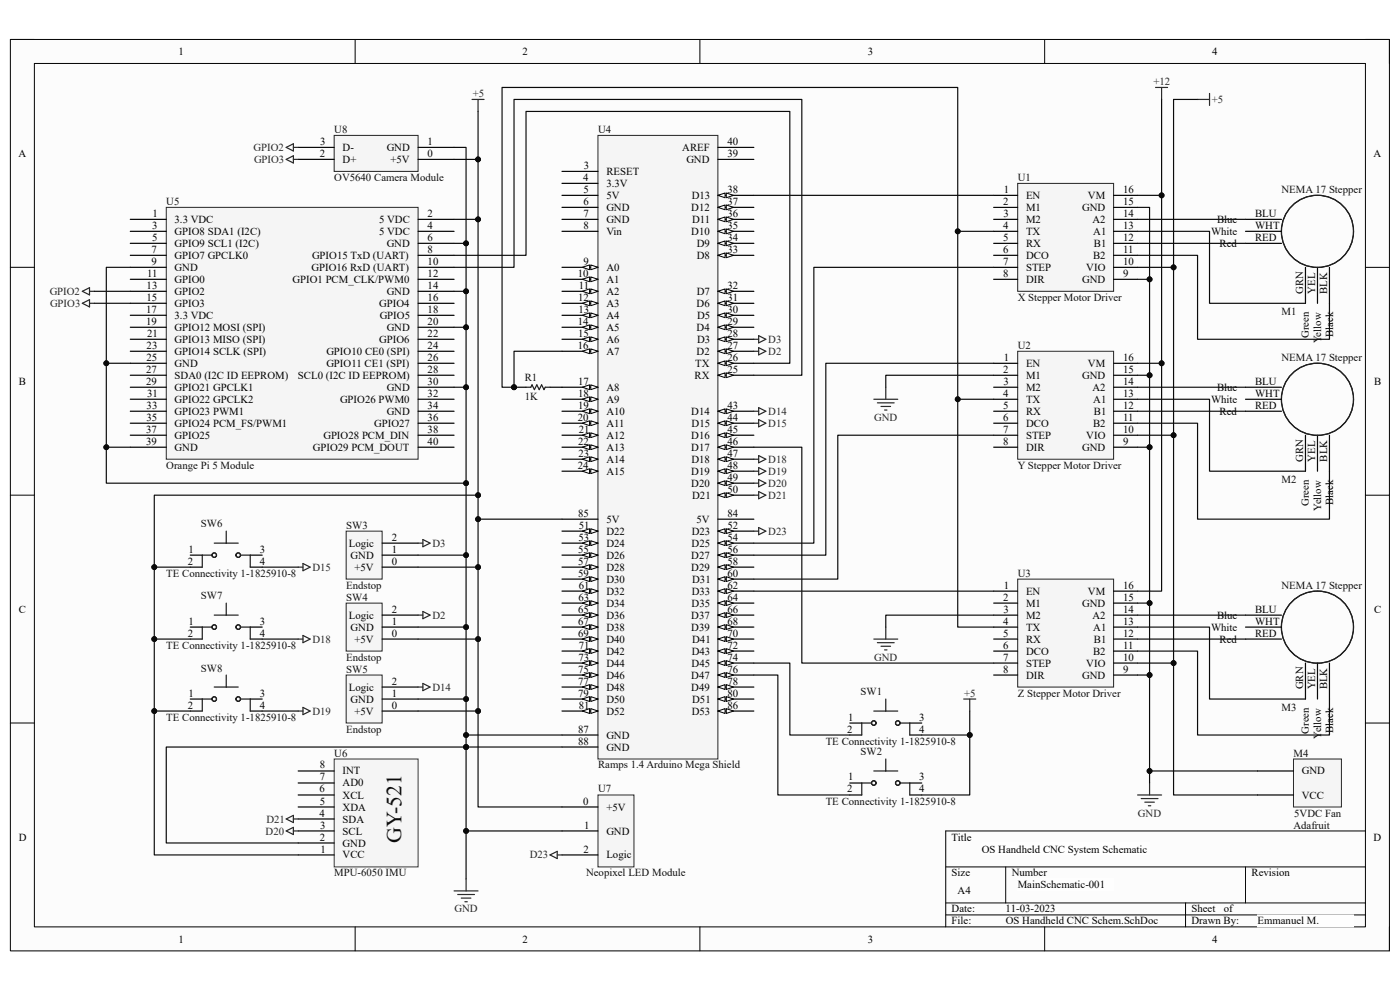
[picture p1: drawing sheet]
<svg xmlns="http://www.w3.org/2000/svg" width="297mm" height="210mm" viewBox="0 0 297 210" stroke-linecap="round" stroke-linejoin="round" font-family="sans-serif">
<defs><g id="words">
<text font-size="4.6" fill="#0e0e0e" x="85.2" y="178.8" transform="rotate(-90 85.2 178.8)">GY-521</text>
<g font-size="2.3">
<text x="37.9" y="11.7">1</text>
<text x="110.9" y="11.7">2</text>
<text x="184.1" y="11.7">3</text>
<text x="257.1" y="11.7">4</text>
<text x="3.9" y="33.3">A</text>
<text x="67.8" y="33.3">2</text>
<text x="67.9" y="30.7">3</text>
<text x="72.7" y="34.6">D+</text>
<text x="72.7" y="32">D-</text>
<text x="82" y="32">GND</text>
<text x="82.8" y="34.6">+5V</text>
<text x="90.7" y="33.3">0</text>
<text x="90.7" y="30.7">1</text>
<text x="123.9" y="35.9">3</text>
<text x="144.7" y="32">AREF</text>
<text x="145.6" y="34.6">GND</text>
<text x="154.3" y="30.7">40</text>
<text x="154.3" y="33.3">39</text>
<text x="291.4" y="33.3">A</text>
<text x="123.7" y="38.4">4</text>
<text x="123.8" y="40.9">5</text>
<text x="128.7" y="37.1">RESET</text>
<text x="128.7" y="39.7">3.3V</text>
<text x="154.3" y="40.9">38</text>
<text x="213" y="40.9">1</text>
<text x="238.3" y="40.9">16</text>
<text x="32.4" y="46">1</text>
<text x="37" y="47.3">3.3 VDC</text>
<text x="80.4" y="47.3">5 VDC</text>
<text x="90.7" y="46">2</text>
<text x="123.8" y="43.5">6</text>
<text x="123.8" y="46">7</text>
<text x="128.7" y="44.7">GND</text>
<text x="128.7" y="47.3">GND</text>
<text x="128.7" y="42.2">5V</text>
<text x="146.6" y="44.7">D12</text>
<text x="146.8" y="42.2">D13</text>
<text x="146.9" y="47.3">D11</text>
<text x="154.3" y="46">36</text>
<text x="154.3" y="43.5">37</text>
<text x="212.8" y="43.5">2</text>
<text x="212.9" y="46">3</text>
<text x="217.7" y="47.3">M2</text>
<text x="217.7" y="44.7">M1</text>
<text x="217.7" y="42.2">EN</text>
<text x="229.6" y="44.7">GND</text>
<text x="230.8" y="42.2">VM</text>
<text x="231.8" y="47.3">A2</text>
<text x="238.3" y="43.5">15</text>
<text x="238.3" y="46">14</text>
<text x="258.2" y="47.3">Blue</text>
<text x="266.3" y="46">BLU</text>
<text x="32.2" y="53.6">7</text>
<text x="32.3" y="51.1">5</text>
<text x="32.3" y="48.6">3</text>
<text x="37" y="49.8">GPIO8 SDA1 (I2C)</text>
<text x="37" y="52.4">GPIO9 SCL1 (I2C)</text>
<text x="80.4" y="49.8">5 VDC</text>
<text x="82" y="52.4">GND</text>
<text x="90.7" y="53.6">8</text>
<text x="90.7" y="51.1">6</text>
<text x="90.7" y="48.6">4</text>
<text x="123.8" y="48.6">8</text>
<text x="128.7" y="49.8">Vin</text>
<text x="146.6" y="49.8">D10</text>
<text x="147.8" y="52.4">D9</text>
<text x="154.3" y="53.6">33</text>
<text x="154.3" y="51.1">34</text>
<text x="154.3" y="48.6">35</text>
<text x="212.8" y="53.6">6</text>
<text x="212.8" y="48.6">4</text>
<text x="212.9" y="51.1">5</text>
<text x="217.7" y="52.4">RX</text>
<text x="217.7" y="49.8">TX</text>
<text x="231.9" y="49.8">A1</text>
<text x="232.1" y="52.4">B1</text>
<text x="238.3" y="48.6">13</text>
<text x="238.3" y="51.1">12</text>
<text x="238.3" y="53.6">11</text>
<text x="256.9" y="49.8">White</text>
<text x="258.7" y="52.4">Red</text>
<text x="266.3" y="51.1">RED</text>
<text x="266.3" y="48.6">WHT</text>
<text x="31.2" y="58.7">11</text>
<text x="32.2" y="56.2">9</text>
<text x="37" y="54.9">GPIO7 GPCLK0</text>
<text x="37" y="57.4">GND</text>
<text x="37" y="60">GPIO0</text>
<text x="62.1" y="60">GPIO1 PCM_CLK/PWM0</text>
<text x="66.1" y="57.4">GPIO16 RxD (UART)</text>
<text x="66.2" y="54.9">GPIO15 TxD (UART)</text>
<text x="90.7" y="58.7">12</text>
<text x="90.7" y="56.2">10</text>
<text x="122.6" y="58.7">10</text>
<text x="123.8" y="56.2">9</text>
<text x="128.7" y="57.4">A0</text>
<text x="128.7" y="60">A1</text>
<text x="147.8" y="54.9">D8</text>
<text x="212.8" y="56.2">7</text>
<text x="212.9" y="58.7">8</text>
<text x="217.7" y="60">DIR</text>
<text x="217.7" y="57.4">STEP</text>
<text x="217.7" y="54.9">DCO</text>
<text x="229.6" y="60">GND</text>
<text x="230.5" y="57.4">VIO</text>
<text x="231.9" y="54.9">B2</text>
<text x="238.3" y="56.2">10</text>
<text x="238.3" y="58.7">9</text>
<text x="31.1" y="63.8">15</text>
<text x="31.1" y="61.3">13</text>
<text x="37" y="62.6">GPIO2</text>
<text x="37" y="65.1">GPIO3</text>
<text x="80.5" y="65.1">GPIO4</text>
<text x="82" y="62.6">GND</text>
<text x="90.7" y="63.8">16</text>
<text x="90.7" y="61.3">14</text>
<text x="122.6" y="63.8">12</text>
<text x="122.8" y="61.3">11</text>
<text x="128.7" y="62.6">A2</text>
<text x="128.7" y="65.1">A3</text>
<text x="147.8" y="65.1">D6</text>
<text x="147.8" y="62.6">D7</text>
<text x="154.3" y="63.8">31</text>
<text x="154.3" y="61.3">32</text>
<text x="276.4" y="62.3" transform="rotate(-90 276.4 62.3)">GRN</text>
<text x="279" y="62.3" transform="rotate(-90 279 62.3)">YEL</text>
<text x="281.6" y="62.3" transform="rotate(-90 281.6 62.3)">BLK</text>
<text x="31" y="66.4">17</text>
<text x="31" y="68.9">19</text>
<text x="31.2" y="71.5">21</text>
<text x="37" y="67.6">3.3 VDC</text>
<text x="37" y="70.2">GPIO12 MOSI (SPI)</text>
<text x="80.6" y="67.6">GPIO5</text>
<text x="82" y="70.2">GND</text>
<text x="90.7" y="71.5">22</text>
<text x="90.7" y="68.9">20</text>
<text x="90.7" y="66.4">18</text>
<text x="122.6" y="68.9">14</text>
<text x="122.7" y="71.5">15</text>
<text x="122.7" y="66.4">13</text>
<text x="128.7" y="67.6">A4</text>
<text x="128.7" y="70.2">A5</text>
<text x="147.8" y="70.2">D4</text>
<text x="147.9" y="67.6">D5</text>
<text x="154.3" y="71.5">28</text>
<text x="154.3" y="68.9">29</text>
<text x="154.3" y="66.4">30</text>
<text x="277.7" y="71.7" transform="rotate(-90 277.7 71.7)">Green</text>
<text x="282.8" y="71.5" transform="rotate(-90 282.8 71.5)">Black</text>
<text x="31.1" y="76.5">25</text>
<text x="31.1" y="74">23</text>
<text x="37" y="72.7">GPIO13 MISO (SPI)</text>
<text x="37" y="75.3">GPIO14 SCLK (SPI)</text>
<text x="37" y="77.8">GND</text>
<text x="69.3" y="77.8">GPIO11 CE1 (SPI)</text>
<text x="69.3" y="75.3">GPIO10 CE0 (SPI)</text>
<text x="80.5" y="72.7">GPIO6</text>
<text x="90.7" y="76.5">26</text>
<text x="90.7" y="74">24</text>
<text x="122.6" y="74">16</text>
<text x="128.7" y="72.7">A6</text>
<text x="128.7" y="75.3">A7</text>
<text x="147.5" y="77.8">TX</text>
<text x="147.8" y="75.3">D2</text>
<text x="147.9" y="72.7">D3</text>
<text x="154.3" y="76.5">26</text>
<text x="154.3" y="74">27</text>
<text x="213" y="76.5">1</text>
<text x="217.7" y="77.8">EN</text>
<text x="230.8" y="77.8">VM</text>
<text x="238.3" y="76.5">16</text>
<text x="280.3" y="72.9" transform="rotate(-90 280.3 72.9)">Yellow</text>
<text x="4" y="81.6">B</text>
<text x="31" y="79.1">27</text>
<text x="31" y="81.6">29</text>
<text x="37" y="80.3">SDA0 (I2C ID EEPROM)</text>
<text x="37" y="82.9">GPIO21 GPCLK1</text>
<text x="63.2" y="80.3">SCL0 (I2C ID EEPROM)</text>
<text x="82" y="82.9">GND</text>
<text x="90.7" y="81.6">30</text>
<text x="90.7" y="79.1">28</text>
<text x="122.6" y="81.6">17</text>
<text x="128.7" y="82.9">A8</text>
<text x="147.4" y="80.3">RX</text>
<text x="154.3" y="79.1">25</text>
<text x="212.8" y="79.1">2</text>
<text x="212.9" y="81.6">3</text>
<text x="217.7" y="82.9">M2</text>
<text x="217.7" y="80.3">M1</text>
<text x="229.6" y="80.3">GND</text>
<text x="231.8" y="82.9">A2</text>
<text x="238.3" y="79.1">15</text>
<text x="238.3" y="81.6">14</text>
<text x="258.2" y="82.9">Blue</text>
<text x="266.3" y="81.6">BLU</text>
<text x="291.5" y="81.6">B</text>
<text x="31.1" y="89.3">35</text>
<text x="31.1" y="86.7">33</text>
<text x="31.2" y="84.2">31</text>
<text x="37" y="85.4">GPIO22 GPCLK2</text>
<text x="37" y="88">GPIO23 PWM1</text>
<text x="72.1" y="85.4">GPIO26 PWM0</text>
<text x="82" y="88">GND</text>
<text x="90.7" y="89.3">36</text>
<text x="90.7" y="86.7">34</text>
<text x="90.7" y="84.2">32</text>
<text x="122.6" y="89.3">20</text>
<text x="122.6" y="84.2">18</text>
<text x="122.6" y="86.7">19</text>
<text x="128.7" y="85.4">A9</text>
<text x="128.7" y="88">A10</text>
<text x="146.6" y="88">D14</text>
<text x="154.3" y="86.7">43</text>
<text x="154.3" y="89.3">44</text>
<text x="212.8" y="89.3">6</text>
<text x="212.8" y="84.2">4</text>
<text x="212.9" y="86.7">5</text>
<text x="217.7" y="88">RX</text>
<text x="217.7" y="85.4">TX</text>
<text x="231.9" y="85.4">A1</text>
<text x="232.1" y="88">B1</text>
<text x="238.3" y="84.2">13</text>
<text x="238.3" y="86.7">12</text>
<text x="238.3" y="89.3">11</text>
<text x="256.9" y="85.4">White</text>
<text x="258.7" y="88">Red</text>
<text x="266.3" y="86.7">RED</text>
<text x="266.3" y="84.2">WHT</text>
<text x="31" y="91.8">37</text>
<text x="31" y="94.4">39</text>
<text x="37" y="90.6">GPIO24 PCM_FS/PWM1</text>
<text x="37" y="93.1">GPIO25</text>
<text x="37" y="95.6">GND</text>
<text x="66.4" y="95.6">GPIO29 PCM_DOUT</text>
<text x="68.6" y="93.1">GPIO28 PCM_DIN</text>
<text x="79.4" y="90.6">GPIO27</text>
<text x="90.7" y="94.4">40</text>
<text x="90.7" y="91.8">38</text>
<text x="122.6" y="94.4">22</text>
<text x="122.8" y="91.8">21</text>
<text x="128.7" y="90.6">A11</text>
<text x="128.7" y="93.1">A12</text>
<text x="128.7" y="95.6">A13</text>
<text x="146.6" y="93.1">D16</text>
<text x="146.6" y="95.6">D17</text>
<text x="146.7" y="90.6">D15</text>
<text x="154.3" y="91.8">45</text>
<text x="154.3" y="94.4">46</text>
<text x="212.8" y="91.8">7</text>
<text x="212.9" y="94.4">8</text>
<text x="217.7" y="95.6">DIR</text>
<text x="217.7" y="93.1">STEP</text>
<text x="217.7" y="90.6">DCO</text>
<text x="229.6" y="95.6">GND</text>
<text x="230.5" y="93.1">VIO</text>
<text x="231.9" y="90.6">B2</text>
<text x="238.3" y="91.8">10</text>
<text x="238.3" y="94.4">9</text>
<text x="122.6" y="99.4">24</text>
<text x="122.7" y="96.9">23</text>
<text x="128.7" y="98.2">A14</text>
<text x="128.7" y="100.7">A15</text>
<text x="146.6" y="100.7">D19</text>
<text x="146.7" y="98.2">D18</text>
<text x="154.3" y="96.9">47</text>
<text x="154.3" y="99.4">48</text>
<text x="154.3" y="102">49</text>
<text x="276.4" y="97.9" transform="rotate(-90 276.4 97.9)">GRN</text>
<text x="279" y="97.9" transform="rotate(-90 279 97.9)">YEL</text>
<text x="281.6" y="97.9" transform="rotate(-90 281.6 97.9)">BLK</text>
<text x="146.6" y="103.3">D20</text>
<text x="146.9" y="105.8">D21</text>
<text x="154.3" y="104.5">50</text>
<text x="277.7" y="107.4" transform="rotate(-90 277.7 107.4)">Green</text>
<text x="282.8" y="107.1" transform="rotate(-90 282.8 107.1)">Black</text>
<text x="122.7" y="109.6">85</text>
<text x="122.8" y="112.1">51</text>
<text x="128.7" y="113.4">D22</text>
<text x="128.7" y="110.9">5V</text>
<text x="146.8" y="113.4">D23</text>
<text x="147.7" y="110.9">5V</text>
<text x="154.3" y="112.1">52</text>
<text x="154.3" y="109.6">84</text>
<text x="280.3" y="108.5" transform="rotate(-90 280.3 108.5)">Yellow</text>
<text x="39.8" y="119.8">2</text>
<text x="40" y="117.3">1</text>
<text x="55.1" y="117.3">3</text>
<text x="55.1" y="119.8">4</text>
<text x="74" y="116">Logic</text>
<text x="74.4" y="118.5">GND</text>
<text x="83.1" y="119.8">0</text>
<text x="83.1" y="117.3">1</text>
<text x="83.1" y="114.7">2</text>
<text x="122.6" y="119.8">57</text>
<text x="122.7" y="117.3">55</text>
<text x="122.7" y="114.7">53</text>
<text x="128.7" y="116">D24</text>
<text x="128.7" y="118.5">D26</text>
<text x="146.6" y="118.5">D27</text>
<text x="146.7" y="116">D25</text>
<text x="154.3" y="114.7">54</text>
<text x="154.3" y="117.3">56</text>
<text x="154.3" y="119.8">58</text>
<text x="75.2" y="121.1">+5V</text>
<text x="122.6" y="122.3">59</text>
<text x="122.8" y="124.9">61</text>
<text x="128.7" y="121.1">D28</text>
<text x="128.7" y="123.6">D30</text>
<text x="146.6" y="121.1">D29</text>
<text x="146.9" y="123.6">D31</text>
<text x="154.3" y="122.3">60</text>
<text x="154.3" y="124.9">62</text>
<text x="213" y="124.9">1</text>
<text x="238.3" y="124.9">16</text>
<text x="4" y="130">C</text>
<text x="74" y="131.2">Logic</text>
<text x="83.1" y="130">2</text>
<text x="122.7" y="130">65</text>
<text x="122.7" y="127.4">63</text>
<text x="128.7" y="126.2">D32</text>
<text x="128.7" y="128.7">D34</text>
<text x="128.7" y="131.2">D36</text>
<text x="146.6" y="131.2">D37</text>
<text x="146.7" y="128.7">D35</text>
<text x="146.8" y="126.2">D33</text>
<text x="154.3" y="127.4">64</text>
<text x="154.3" y="130">66</text>
<text x="212.8" y="127.4">2</text>
<text x="212.9" y="130">3</text>
<text x="217.7" y="131.2">M2</text>
<text x="217.7" y="128.7">M1</text>
<text x="217.7" y="126.2">EN</text>
<text x="229.6" y="128.7">GND</text>
<text x="230.8" y="126.2">VM</text>
<text x="231.8" y="131.2">A2</text>
<text x="238.3" y="127.4">15</text>
<text x="238.3" y="130">14</text>
<text x="258.2" y="131.2">Blue</text>
<text x="266.3" y="130">BLU</text>
<text x="291.5" y="130">C</text>
<text x="39.8" y="135">2</text>
<text x="40" y="132.5">1</text>
<text x="55.1" y="132.5">3</text>
<text x="55.1" y="135">4</text>
<text x="74.4" y="133.8">GND</text>
<text x="75.2" y="136.3">+5V</text>
<text x="83.1" y="135">0</text>
<text x="83.1" y="132.5">1</text>
<text x="122.6" y="132.5">67</text>
<text x="122.6" y="135">69</text>
<text x="122.8" y="137.6">71</text>
<text x="128.7" y="133.8">D38</text>
<text x="128.7" y="136.3">D40</text>
<text x="146.6" y="133.8">D39</text>
<text x="146.9" y="136.3">D41</text>
<text x="154.3" y="132.5">68</text>
<text x="154.3" y="135">70</text>
<text x="154.3" y="137.6">72</text>
<text x="212.8" y="137.6">6</text>
<text x="212.8" y="132.5">4</text>
<text x="212.9" y="135">5</text>
<text x="217.7" y="136.3">RX</text>
<text x="217.7" y="133.8">TX</text>
<text x="231.9" y="133.8">A1</text>
<text x="232.1" y="136.3">B1</text>
<text x="238.3" y="132.5">13</text>
<text x="238.3" y="135">12</text>
<text x="238.3" y="137.6">11</text>
<text x="256.9" y="133.8">White</text>
<text x="258.7" y="136.3">Red</text>
<text x="266.3" y="135">RED</text>
<text x="266.3" y="132.5">WHT</text>
<text x="122.7" y="142.7">75</text>
<text x="122.7" y="140.1">73</text>
<text x="128.7" y="138.9">D42</text>
<text x="128.7" y="141.4">D44</text>
<text x="128.7" y="144">D46</text>
<text x="146.6" y="144">D47</text>
<text x="146.7" y="141.4">D45</text>
<text x="146.8" y="138.9">D43</text>
<text x="154.3" y="140.1">74</text>
<text x="154.3" y="142.7">76</text>
<text x="212.8" y="140.1">7</text>
<text x="212.9" y="142.7">8</text>
<text x="217.7" y="144">DIR</text>
<text x="217.7" y="141.4">STEP</text>
<text x="217.7" y="138.9">DCO</text>
<text x="229.6" y="144">GND</text>
<text x="230.5" y="141.4">VIO</text>
<text x="231.9" y="138.9">B2</text>
<text x="238.3" y="140.1">10</text>
<text x="238.3" y="142.7">9</text>
<text x="40" y="147.8">1</text>
<text x="55.1" y="147.8">3</text>
<text x="74" y="146.5">Logic</text>
<text x="74.4" y="149.1">GND</text>
<text x="83.1" y="147.8">1</text>
<text x="83.1" y="145.2">2</text>
<text x="122.6" y="145.2">77</text>
<text x="122.6" y="147.8">79</text>
<text x="128.7" y="146.5">D48</text>
<text x="128.7" y="149.1">D50</text>
<text x="146.6" y="146.5">D49</text>
<text x="146.9" y="149.1">D51</text>
<text x="154.3" y="145.2">78</text>
<text x="154.3" y="147.8">80</text>
<text x="276.4" y="146.3" transform="rotate(-90 276.4 146.3)">GRN</text>
<text x="279" y="146.3" transform="rotate(-90 279 146.3)">YEL</text>
<text x="281.6" y="146.3" transform="rotate(-90 281.6 146.3)">BLK</text>
<text x="39.8" y="150.3">2</text>
<text x="55.1" y="150.3">4</text>
<text x="75.2" y="151.6">+5V</text>
<text x="83.1" y="150.3">0</text>
<text x="122.6" y="155.4">87</text>
<text x="122.8" y="150.3">81</text>
<text x="128.7" y="151.6">D52</text>
<text x="146.8" y="151.6">D53</text>
<text x="154.3" y="150.3">86</text>
<text x="179.7" y="155.4">2</text>
<text x="179.9" y="152.9">1</text>
<text x="195" y="152.9">3</text>
<text x="195" y="155.4">4</text>
<text x="277.7" y="155.7" transform="rotate(-90 277.7 155.7)">Green</text>
<text x="282.8" y="155.4" transform="rotate(-90 282.8 155.4)">Black</text>
<text x="122.6" y="157.9">88</text>
<text x="128.7" y="156.7">GND</text>
<text x="128.7" y="159.2">GND</text>
<text x="280.3" y="156.8" transform="rotate(-90 280.3 156.8)">Yellow</text>
<text x="67.8" y="165.6">7</text>
<text x="67.8" y="163">8</text>
<text x="72.7" y="166.8">AD0</text>
<text x="72.7" y="164.3">INT</text>
<text x="179.9" y="165.6">1</text>
<text x="195" y="165.6">3</text>
<text x="276.2" y="164.3">GND</text>
<text x="67.8" y="173.2">4</text>
<text x="67.8" y="168.1">6</text>
<text x="67.9" y="170.7">5</text>
<text x="72.7" y="172">XDA</text>
<text x="72.7" y="169.4">XCL</text>
<text x="123.7" y="170.7">0</text>
<text x="128.7" y="172">+5V</text>
<text x="179.7" y="168.1">2</text>
<text x="195" y="168.1">4</text>
<text x="276.2" y="169.4">VCC</text>
<text x="4" y="178.3">D</text>
<text x="67.8" y="178.3">2</text>
<text x="67.9" y="175.8">3</text>
<text x="72.7" y="179.6">GND</text>
<text x="72.7" y="177">SCL</text>
<text x="72.7" y="174.5">SDA</text>
<text x="124" y="175.8">1</text>
<text x="128.7" y="177">GND</text>
<text x="201.9" y="178.3">Title</text>
<text x="291.4" y="178.3">D</text>
<text x="68" y="180.8">1</text>
<text x="72.7" y="182.1">VCC</text>
<text x="123.8" y="180.8">2</text>
<text x="128.7" y="182.1">Logic</text>
<text x="201.9" y="185.9">Size</text>
<text x="208.3" y="180.8">OS Handheld CNC System Schematic</text>
<text x="214.6" y="185.9">Number</text>
<text x="265.5" y="185.9">Revision</text>
<text x="203.2" y="189.7">A4</text>
<text x="215.9" y="188.5">MainSchematic-001</text>
<text x="201.9" y="193.5">Date:</text>
<text x="201.9" y="196.1">File:</text>
<text x="213.3" y="193.5">11-03-2023</text>
<text x="213.4" y="196.1">OS Handheld CNC Schem.SchDoc</text>
<text x="252.8" y="196.1">Drawn By:</text>
<text x="252.8" y="193.5">Sheet</text>
<text x="259.6" y="193.5">of</text>
<text x="266.8" y="196.1">Emmanuel M.</text>
<text x="37.9" y="199.9">1</text>
<text x="110.9" y="199.9">2</text>
<text x="184.1" y="199.9">3</text>
<text x="257.1" y="199.9">4</text>
</g>
<g font-size="2.3" fill="#262626">
<text x="100.3" y="20.6">+5</text>
<text x="244.7" y="18">+12</text>
<text x="257.1" y="21.8">+5</text>
<text x="53.8" y="32">GPIO2</text>
<text x="53.9" y="34.6">GPIO3</text>
<text x="10.5" y="62.6">GPIO2</text>
<text x="10.6" y="65.1">GPIO3</text>
<text x="163" y="75.3">D2</text>
<text x="163" y="72.7">D3</text>
<text x="163" y="88">D14</text>
<text x="185.5" y="89.3">GND</text>
<text x="163" y="90.6">D15</text>
<text x="163" y="98.2">D18</text>
<text x="163" y="100.7">D19</text>
<text x="163" y="103.3">D20</text>
<text x="163" y="105.8">D21</text>
<text x="163" y="113.4">D23</text>
<text x="91.7" y="116">D3</text>
<text x="66.3" y="121.1">D15</text>
<text x="91.7" y="131.2">D2</text>
<text x="66.3" y="136.3">D18</text>
<text x="185.5" y="140.1">GND</text>
<text x="91.7" y="146.5">D14</text>
<text x="204.6" y="147.8">+5</text>
<text x="66.3" y="151.6">D19</text>
<text x="241.4" y="173.2">GND</text>
<text x="56.3" y="177">D20</text>
<text x="56.5" y="174.5">D21</text>
<text x="112.4" y="182.1">D23</text>
<text x="96.4" y="193.5">GND</text>
</g>
<g font-size="2.3" fill="#0e0e0e">
<text x="70.9" y="28.2">U8</text>
<text x="126.9" y="28.2">U4</text>
<text x="70.9" y="38.4">OV5640 Camera Module</text>
<text x="215.9" y="38.4">U1</text>
<text x="271.9" y="40.9">NEMA 17 Stepper</text>
<text x="35.3" y="43.5">U5</text>
<text x="215.9" y="63.8">X Stepper Motor Driver</text>
<text x="271.9" y="66.9">M1</text>
<text x="215.9" y="74">U2</text>
<text x="271.9" y="76.5">NEMA 17 Stepper</text>
<text x="111.3" y="80.9">R1</text>
<text x="111.3" y="84.9">1K</text>
<text x="35.3" y="99.4">Orange Pi 5 Module</text>
<text x="215.9" y="99.4">Y Stepper Motor Driver</text>
<text x="271.9" y="102.5">M2</text>
<text x="42.6" y="111.9">SW6</text>
<text x="73.4" y="112.1">SW3</text>
<text x="35.3" y="122.3">TE Connectivity 1-1825910-8</text>
<text x="73.4" y="124.9">Endstop</text>
<text x="215.9" y="122.3">U3</text>
<text x="271.9" y="124.9">NEMA 17 Stepper</text>
<text x="42.6" y="127.2">SW7</text>
<text x="73.4" y="127.4">SW4</text>
<text x="35.3" y="137.6">TE Connectivity 1-1825910-8</text>
<text x="42.6" y="142.5">SW8</text>
<text x="73.4" y="140.1">Endstop</text>
<text x="73.4" y="142.7">SW5</text>
<text x="182.6" y="147.5">SW1</text>
<text x="215.9" y="147.8">Z Stepper Motor Driver</text>
<text x="35.3" y="152.9">TE Connectivity 1-1825910-8</text>
<text x="73.4" y="155.4">Endstop</text>
<text x="271.9" y="150.8">M3</text>
<text x="70.9" y="160.5">U6</text>
<text x="175.2" y="157.9">TE Connectivity 1-1825910-8</text>
<text x="182.6" y="160.2">SW2</text>
<text x="274.4" y="160.5">M4</text>
<text x="126.9" y="163">Ramps 1.4 Arduino Mega Shield</text>
<text x="126.9" y="168.1">U7</text>
<text x="175.2" y="170.7">TE Connectivity 1-1825910-8</text>
<text x="274.6" y="173.2">5VDC Fan</text>
<text x="274.4" y="175.8">Adafruit</text>
<text x="70.9" y="185.9">MPU-6050 IMU</text>
<text x="124.3" y="185.9">Neopixel LED Module</text>
</g>
</g></defs>
<path d="M2.2 8.4h292.6v193.3h-292.6z" fill-rule="evenodd" fill="#fcfcfc"/>
<path d="M2.2 8.4h292.6v193.3h-292.6z" fill="none" stroke="#000" stroke-width=".21"/>
<path d="M7.3 13.5h282.4v183.1h-282.4z" fill-rule="evenodd" fill="#fcfcfc"/>
<g fill="none" stroke="#000" stroke-width=".21">
<path d="M2.2 8.4h5.1M7.3 13.5h282.4v183.1h-282.4zM75.3 8.4v5.1M148.5 8.4v5.1M221.6 8.4v5.1M289.7 8.4h5.1v5.1M2.2 56.7h5.1M289.7 56.7h5.1M2.2 105h5.1M289.7 105.1h5.1M2.2 153.4h5.1M289.7 153.4h5.1"/>
<path d="M289.7 176.3h-89.1v20.3M75.3 196.6v5.1M148.5 196.6v5.1M200.6 183.9h89.1M200.6 191.5h89.1M200.6 194.1h89.1M213.4 183.9v7.6M221.6 196.6v5.1M251.5 191.5v5.1M264.2 183.9v7.6M294.8 196.6v5.1"/>
</g>
<path d="M126.9 28.7h25.4v132.3h-25.4z" fill-rule="evenodd" fill="#f5f5f5"/>
<path d="M126.9 28.7h25.4v132.3h-25.4z" fill="none" stroke="#262626" stroke-width=".21"/>
<path d="M119.2 36.4h7.7M119.2 38.9h7.7M119.2 44h7.7M119.2 46.5h7.7M119.2 49.1h7.7M119.2 56.7h7.7" fill="none" stroke="#000" stroke-width=".25"/>
<path d="M125.3 56.2l1.6 .5-1.6 .5z" fill="#fbfbfb"/>
<path d="M125.3 56.2l1.6 .5-1.6 .5z" fill="none" stroke="#000" stroke-width=".21"/>
<path d="M123.5 56.7l1.6-.5v1z" fill="#fbfbfb"/>
<path d="M123.5 56.7l1.6-.5v1z" fill="none" stroke="#000" stroke-width=".21"/>
<path d="M119.2 59.3h7.7" fill="none" stroke="#000" stroke-width=".25"/>
<path d="M125.3 58.7l1.6 .6-1.6 .5z" fill="#fbfbfb"/>
<path d="M125.3 58.7l1.6 .6-1.6 .5z" fill="none" stroke="#000" stroke-width=".21"/>
<path d="M123.5 59.3l1.6-.6v1.1z" fill="#fbfbfb"/>
<path d="M123.5 59.3l1.6-.6v1.1z" fill="none" stroke="#000" stroke-width=".21"/>
<path d="M119.2 61.8h7.7" fill="none" stroke="#000" stroke-width=".25"/>
<path d="M125.3 61.3l1.6 .5-1.6 .5z" fill="#fbfbfb"/>
<path d="M125.3 61.3l1.6 .5-1.6 .5z" fill="none" stroke="#000" stroke-width=".21"/>
<path d="M123.5 61.8l1.6-.5v1z" fill="#fbfbfb"/>
<path d="M123.5 61.8l1.6-.5v1z" fill="none" stroke="#000" stroke-width=".21"/>
<path d="M119.2 64.3h7.7" fill="none" stroke="#000" stroke-width=".25"/>
<path d="M125.3 63.8l1.6 .5-1.6 .5z" fill="#fbfbfb"/>
<path d="M125.3 63.8l1.6 .5-1.6 .5z" fill="none" stroke="#000" stroke-width=".21"/>
<path d="M123.5 64.3l1.6-.5v1z" fill="#fbfbfb"/>
<path d="M123.5 64.3l1.6-.5v1z" fill="none" stroke="#000" stroke-width=".21"/>
<path d="M119.2 66.9h7.7" fill="none" stroke="#000" stroke-width=".25"/>
<path d="M125.3 66.4l1.6 .5-1.6 .5z" fill="#fbfbfb"/>
<path d="M125.3 66.4l1.6 .5-1.6 .5z" fill="none" stroke="#000" stroke-width=".21"/>
<path d="M123.5 66.9l1.6-.5v1z" fill="#fbfbfb"/>
<path d="M123.5 66.9l1.6-.5v1z" fill="none" stroke="#000" stroke-width=".21"/>
<path d="M119.2 69.4h7.7" fill="none" stroke="#000" stroke-width=".25"/>
<path d="M125.3 68.9l1.6 .5-1.6 .5z" fill="#fbfbfb"/>
<path d="M125.3 68.9l1.6 .5-1.6 .5z" fill="none" stroke="#000" stroke-width=".21"/>
<path d="M123.5 69.4l1.6-.5v1z" fill="#fbfbfb"/>
<path d="M123.5 69.4l1.6-.5v1z" fill="none" stroke="#000" stroke-width=".21"/>
<path d="M119.2 72h7.7" fill="none" stroke="#000" stroke-width=".25"/>
<path d="M125.3 71.5l1.6 .5-1.6 .5z" fill="#fbfbfb"/>
<path d="M125.3 71.5l1.6 .5-1.6 .5z" fill="none" stroke="#000" stroke-width=".21"/>
<path d="M123.5 72l1.6-.5v1z" fill="#fbfbfb"/>
<path d="M123.5 72l1.6-.5v1z" fill="none" stroke="#000" stroke-width=".21"/>
<path d="M119.2 74.5h7.7" fill="none" stroke="#000" stroke-width=".25"/>
<path d="M125.3 74l1.6 .5-1.6 .5z" fill="#fbfbfb"/>
<path d="M125.3 74l1.6 .5-1.6 .5z" fill="none" stroke="#000" stroke-width=".21"/>
<path d="M123.5 74.5l1.6-.5v1z" fill="#fbfbfb"/>
<path d="M123.5 74.5l1.6-.5v1z" fill="none" stroke="#000" stroke-width=".21"/>
<path d="M119.2 82.1h7.7" fill="none" stroke="#000" stroke-width=".25"/>
<path d="M125.3 81.6l1.6 .5-1.6 .6z" fill="#fbfbfb"/>
<path d="M125.3 81.6l1.6 .5-1.6 .6z" fill="none" stroke="#000" stroke-width=".21"/>
<path d="M123.5 82.1l1.6-.5v1.1z" fill="#fbfbfb"/>
<path d="M123.5 82.1l1.6-.5v1.1z" fill="none" stroke="#000" stroke-width=".21"/>
<path d="M119.2 84.7h7.7" fill="none" stroke="#000" stroke-width=".25"/>
<path d="M125.3 84.2l1.6 .5-1.6 .5z" fill="#fbfbfb"/>
<path d="M125.3 84.2l1.6 .5-1.6 .5z" fill="none" stroke="#000" stroke-width=".21"/>
<path d="M123.5 84.7l1.6-.5v1z" fill="#fbfbfb"/>
<path d="M123.5 84.7l1.6-.5v1z" fill="none" stroke="#000" stroke-width=".21"/>
<path d="M119.2 87.2h7.7" fill="none" stroke="#000" stroke-width=".25"/>
<path d="M125.3 86.7l1.6 .5-1.6 .5z" fill="#fbfbfb"/>
<path d="M125.3 86.7l1.6 .5-1.6 .5z" fill="none" stroke="#000" stroke-width=".21"/>
<path d="M123.5 87.2l1.6-.5v1z" fill="#fbfbfb"/>
<path d="M123.5 87.2l1.6-.5v1z" fill="none" stroke="#000" stroke-width=".21"/>
<path d="M119.2 89.8h7.7" fill="none" stroke="#000" stroke-width=".25"/>
<path d="M125.3 89.3l1.6 .5-1.6 .5z" fill="#fbfbfb"/>
<path d="M125.3 89.3l1.6 .5-1.6 .5z" fill="none" stroke="#000" stroke-width=".21"/>
<path d="M123.5 89.8l1.6-.5v1z" fill="#fbfbfb"/>
<path d="M123.5 89.8l1.6-.5v1z" fill="none" stroke="#000" stroke-width=".21"/>
<path d="M119.2 92.3h7.7" fill="none" stroke="#000" stroke-width=".25"/>
<path d="M125.3 91.8l1.6 .5-1.6 .5z" fill="#fbfbfb"/>
<path d="M125.3 91.8l1.6 .5-1.6 .5z" fill="none" stroke="#000" stroke-width=".21"/>
<path d="M123.5 92.3l1.6-.5v1z" fill="#fbfbfb"/>
<path d="M123.5 92.3l1.6-.5v1z" fill="none" stroke="#000" stroke-width=".21"/>
<path d="M119.2 94.9h7.7" fill="none" stroke="#000" stroke-width=".25"/>
<path d="M125.3 94.4l1.6 .5-1.6 .5z" fill="#fbfbfb"/>
<path d="M125.3 94.4l1.6 .5-1.6 .5z" fill="none" stroke="#000" stroke-width=".21"/>
<path d="M123.5 94.9l1.6-.5v1z" fill="#fbfbfb"/>
<path d="M123.5 94.9l1.6-.5v1z" fill="none" stroke="#000" stroke-width=".21"/>
<path d="M119.2 97.4h7.7" fill="none" stroke="#000" stroke-width=".25"/>
<path d="M125.3 96.9l1.6 .5-1.6 .5z" fill="#fbfbfb"/>
<path d="M125.3 96.9l1.6 .5-1.6 .5z" fill="none" stroke="#000" stroke-width=".21"/>
<path d="M123.5 97.4l1.6-.5v1z" fill="#fbfbfb"/>
<path d="M123.5 97.4l1.6-.5v1z" fill="none" stroke="#000" stroke-width=".21"/>
<path d="M119.2 100h7.7" fill="none" stroke="#000" stroke-width=".25"/>
<path d="M125.3 99.4l1.6 .6-1.6 .5z" fill="#fbfbfb"/>
<path d="M125.3 99.4l1.6 .6-1.6 .5z" fill="none" stroke="#000" stroke-width=".21"/>
<path d="M123.5 100l1.6-.6v1.1z" fill="#fbfbfb"/>
<path d="M123.5 100l1.6-.6v1.1z" fill="none" stroke="#000" stroke-width=".21"/>
<path d="M152.3 79.6h7.6" fill="none" stroke="#000" stroke-width=".25"/>
<path d="M152.3 79.6l1.5-.5v1z" fill="#fbfbfb"/>
<path d="M152.3 79.6l1.5-.5v1z" fill="none" stroke="#000" stroke-width=".21"/>
<path d="M154.1 79.1l1.5 .5-1.5 .5z" fill="#fbfbfb"/>
<path d="M154.1 79.1l1.5 .5-1.5 .5z" fill="none" stroke="#000" stroke-width=".21"/>
<path d="M152.3 77.1h7.6" fill="none" stroke="#000" stroke-width=".25"/>
<path d="M152.3 77.1l1.5-.5v1z" fill="#fbfbfb"/>
<path d="M152.3 77.1l1.5-.5v1z" fill="none" stroke="#000" stroke-width=".21"/>
<path d="M154.1 76.6l1.5 .5-1.5 .5z" fill="#fbfbfb"/>
<path d="M154.1 76.6l1.5 .5-1.5 .5z" fill="none" stroke="#000" stroke-width=".21"/>
<path d="M152.3 74.5h7.6" fill="none" stroke="#000" stroke-width=".25"/>
<path d="M152.3 74.5l1.5-.5v1z" fill="#fbfbfb"/>
<path d="M152.3 74.5l1.5-.5v1z" fill="none" stroke="#000" stroke-width=".21"/>
<path d="M154.1 74l1.5 .5-1.5 .5z" fill="#fbfbfb"/>
<path d="M154.1 74l1.5 .5-1.5 .5z" fill="none" stroke="#000" stroke-width=".21"/>
<path d="M152.3 72h7.6" fill="none" stroke="#000" stroke-width=".25"/>
<path d="M152.3 72l1.5-.5v1z" fill="#fbfbfb"/>
<path d="M152.3 72l1.5-.5v1z" fill="none" stroke="#000" stroke-width=".21"/>
<path d="M154.1 71.5l1.5 .5-1.5 .5z" fill="#fbfbfb"/>
<path d="M154.1 71.5l1.5 .5-1.5 .5z" fill="none" stroke="#000" stroke-width=".21"/>
<path d="M152.3 69.4h7.6" fill="none" stroke="#000" stroke-width=".25"/>
<path d="M152.3 69.4l1.5-.5v1z" fill="#fbfbfb"/>
<path d="M152.3 69.4l1.5-.5v1z" fill="none" stroke="#000" stroke-width=".21"/>
<path d="M154.1 68.9l1.5 .5-1.5 .5z" fill="#fbfbfb"/>
<path d="M154.1 68.9l1.5 .5-1.5 .5z" fill="none" stroke="#000" stroke-width=".21"/>
<path d="M152.3 66.9h7.6" fill="none" stroke="#000" stroke-width=".25"/>
<path d="M152.3 66.9l1.5-.5v1z" fill="#fbfbfb"/>
<path d="M152.3 66.9l1.5-.5v1z" fill="none" stroke="#000" stroke-width=".21"/>
<path d="M154.1 66.4l1.5 .5-1.5 .5z" fill="#fbfbfb"/>
<path d="M154.1 66.4l1.5 .5-1.5 .5z" fill="none" stroke="#000" stroke-width=".21"/>
<path d="M152.3 64.3h7.6" fill="none" stroke="#000" stroke-width=".25"/>
<path d="M152.3 64.3l1.5-.5v1z" fill="#fbfbfb"/>
<path d="M152.3 64.3l1.5-.5v1z" fill="none" stroke="#000" stroke-width=".21"/>
<path d="M154.1 63.8l1.5 .5-1.5 .5z" fill="#fbfbfb"/>
<path d="M154.1 63.8l1.5 .5-1.5 .5z" fill="none" stroke="#000" stroke-width=".21"/>
<path d="M152.3 61.8h7.6" fill="none" stroke="#000" stroke-width=".25"/>
<path d="M152.3 61.8l1.5-.5v1z" fill="#fbfbfb"/>
<path d="M152.3 61.8l1.5-.5v1z" fill="none" stroke="#000" stroke-width=".21"/>
<path d="M154.1 61.3l1.5 .5-1.5 .5z" fill="#fbfbfb"/>
<path d="M154.1 61.3l1.5 .5-1.5 .5z" fill="none" stroke="#000" stroke-width=".21"/>
<path d="M152.3 54.2h7.6" fill="none" stroke="#000" stroke-width=".25"/>
<path d="M152.3 54.2l1.5-.5v1z" fill="#fbfbfb"/>
<path d="M152.3 54.2l1.5-.5v1z" fill="none" stroke="#000" stroke-width=".21"/>
<path d="M154.1 53.7l1.5 .5-1.5 .5z" fill="#fbfbfb"/>
<path d="M154.1 53.7l1.5 .5-1.5 .5z" fill="none" stroke="#000" stroke-width=".21"/>
<path d="M152.3 51.6h7.6" fill="none" stroke="#000" stroke-width=".25"/>
<path d="M152.3 51.6l1.5-.5v1z" fill="#fbfbfb"/>
<path d="M152.3 51.6l1.5-.5v1z" fill="none" stroke="#000" stroke-width=".21"/>
<path d="M154.1 51.1l1.5 .5-1.5 .5z" fill="#fbfbfb"/>
<path d="M154.1 51.1l1.5 .5-1.5 .5z" fill="none" stroke="#000" stroke-width=".21"/>
<path d="M152.3 49.1h7.6" fill="none" stroke="#000" stroke-width=".25"/>
<path d="M152.3 49.1l1.5-.5v1z" fill="#fbfbfb"/>
<path d="M152.3 49.1l1.5-.5v1z" fill="none" stroke="#000" stroke-width=".21"/>
<path d="M154.1 48.6l1.5 .5-1.5 .5z" fill="#fbfbfb"/>
<path d="M154.1 48.6l1.5 .5-1.5 .5z" fill="none" stroke="#000" stroke-width=".21"/>
<path d="M152.3 46.5h7.6" fill="none" stroke="#000" stroke-width=".25"/>
<path d="M152.3 46.5l1.5-.5v1z" fill="#fbfbfb"/>
<path d="M152.3 46.5l1.5-.5v1z" fill="none" stroke="#000" stroke-width=".21"/>
<path d="M154.1 46l1.5 .5-1.5 .5z" fill="#fbfbfb"/>
<path d="M154.1 46l1.5 .5-1.5 .5z" fill="none" stroke="#000" stroke-width=".21"/>
<path d="M152.3 44h7.6" fill="none" stroke="#000" stroke-width=".25"/>
<path d="M152.3 44l1.5-.5v1z" fill="#fbfbfb"/>
<path d="M152.3 44l1.5-.5v1z" fill="none" stroke="#000" stroke-width=".21"/>
<path d="M154.1 43.5l1.5 .5-1.5 .5z" fill="#fbfbfb"/>
<path d="M154.1 43.5l1.5 .5-1.5 .5z" fill="none" stroke="#000" stroke-width=".21"/>
<path d="M152.3 41.4h7.6" fill="none" stroke="#000" stroke-width=".25"/>
<path d="M152.3 41.4l1.5-.5v1.1z" fill="#fbfbfb"/>
<path d="M152.3 41.4l1.5-.5v1.1z" fill="none" stroke="#000" stroke-width=".21"/>
<path d="M154.1 40.9l1.5 .5-1.5 .6z" fill="#fbfbfb"/>
<path d="M154.1 40.9l1.5 .5-1.5 .6z" fill="none" stroke="#000" stroke-width=".21"/>
<path d="M152.3 31.3h7.6M152.3 87.2h7.6" fill="none" stroke="#000" stroke-width=".25"/>
<path d="M152.3 87.2l1.5-.5v1z" fill="#fbfbfb"/>
<path d="M152.3 87.2l1.5-.5v1z" fill="none" stroke="#000" stroke-width=".21"/>
<path d="M154.1 86.7l1.5 .5-1.5 .5z" fill="#fbfbfb"/>
<path d="M154.1 86.7l1.5 .5-1.5 .5z" fill="none" stroke="#000" stroke-width=".21"/>
<path d="M152.3 89.8h7.6" fill="none" stroke="#000" stroke-width=".25"/>
<path d="M152.3 89.8l1.5-.5v1z" fill="#fbfbfb"/>
<path d="M152.3 89.8l1.5-.5v1z" fill="none" stroke="#000" stroke-width=".21"/>
<path d="M154.1 89.3l1.5 .5-1.5 .5z" fill="#fbfbfb"/>
<path d="M154.1 89.3l1.5 .5-1.5 .5z" fill="none" stroke="#000" stroke-width=".21"/>
<path d="M152.3 92.3h7.6" fill="none" stroke="#000" stroke-width=".25"/>
<path d="M152.3 92.3l1.5-.5v1z" fill="#fbfbfb"/>
<path d="M152.3 92.3l1.5-.5v1z" fill="none" stroke="#000" stroke-width=".21"/>
<path d="M154.1 91.8l1.5 .5-1.5 .5z" fill="#fbfbfb"/>
<path d="M154.1 91.8l1.5 .5-1.5 .5z" fill="none" stroke="#000" stroke-width=".21"/>
<path d="M152.3 94.9h7.6" fill="none" stroke="#000" stroke-width=".25"/>
<path d="M152.3 94.9l1.5-.5v1z" fill="#fbfbfb"/>
<path d="M152.3 94.9l1.5-.5v1z" fill="none" stroke="#000" stroke-width=".21"/>
<path d="M154.1 94.4l1.5 .5-1.5 .5z" fill="#fbfbfb"/>
<path d="M154.1 94.4l1.5 .5-1.5 .5z" fill="none" stroke="#000" stroke-width=".21"/>
<path d="M152.3 97.4h7.6" fill="none" stroke="#000" stroke-width=".25"/>
<path d="M152.3 97.4l1.5-.5v1z" fill="#fbfbfb"/>
<path d="M152.3 97.4l1.5-.5v1z" fill="none" stroke="#000" stroke-width=".21"/>
<path d="M154.1 96.9l1.5 .5-1.5 .5z" fill="#fbfbfb"/>
<path d="M154.1 96.9l1.5 .5-1.5 .5z" fill="none" stroke="#000" stroke-width=".21"/>
<path d="M152.3 100h7.6" fill="none" stroke="#000" stroke-width=".25"/>
<path d="M152.3 100l1.5-.6v1.1z" fill="#fbfbfb"/>
<path d="M152.3 100l1.5-.6v1.1z" fill="none" stroke="#000" stroke-width=".21"/>
<path d="M154.1 99.4l1.5 .6-1.5 .5z" fill="#fbfbfb"/>
<path d="M154.1 99.4l1.5 .6-1.5 .5z" fill="none" stroke="#000" stroke-width=".21"/>
<path d="M152.3 102.5h7.6" fill="none" stroke="#000" stroke-width=".25"/>
<path d="M152.3 102.5l1.5-.5v1z" fill="#fbfbfb"/>
<path d="M152.3 102.5l1.5-.5v1z" fill="none" stroke="#000" stroke-width=".21"/>
<path d="M154.1 102l1.5 .5-1.5 .5z" fill="#fbfbfb"/>
<path d="M154.1 102l1.5 .5-1.5 .5z" fill="none" stroke="#000" stroke-width=".21"/>
<path d="M152.3 105h7.6" fill="none" stroke="#000" stroke-width=".25"/>
<path d="M152.3 105l1.5-.5v1.1z" fill="#fbfbfb"/>
<path d="M152.3 105l1.5-.5v1.1z" fill="none" stroke="#000" stroke-width=".21"/>
<path d="M154.1 104.5l1.5 .5-1.5 .6z" fill="#fbfbfb"/>
<path d="M154.1 104.5l1.5 .5-1.5 .6z" fill="none" stroke="#000" stroke-width=".21"/>
<path d="M119.2 112.7h7.7" fill="none" stroke="#000" stroke-width=".25"/>
<path d="M125.3 112.2l1.6 .5-1.6 .5z" fill="#fbfbfb"/>
<path d="M125.3 112.2l1.6 .5-1.6 .5z" fill="none" stroke="#000" stroke-width=".21"/>
<path d="M123.5 112.7l1.6-.5v1z" fill="#fbfbfb"/>
<path d="M123.5 112.7l1.6-.5v1z" fill="none" stroke="#000" stroke-width=".21"/>
<path d="M152.3 112.7h7.6" fill="none" stroke="#000" stroke-width=".25"/>
<path d="M152.3 112.7l1.5-.5v1z" fill="#fbfbfb"/>
<path d="M152.3 112.7l1.5-.5v1z" fill="none" stroke="#000" stroke-width=".21"/>
<path d="M154.1 112.2l1.5 .5-1.5 .5z" fill="#fbfbfb"/>
<path d="M154.1 112.2l1.5 .5-1.5 .5z" fill="none" stroke="#000" stroke-width=".21"/>
<path d="M119.2 115.2h7.7" fill="none" stroke="#000" stroke-width=".25"/>
<path d="M125.3 114.7l1.6 .5-1.6 .5z" fill="#fbfbfb"/>
<path d="M125.3 114.7l1.6 .5-1.6 .5z" fill="none" stroke="#000" stroke-width=".21"/>
<path d="M123.5 115.2l1.6-.5v1z" fill="#fbfbfb"/>
<path d="M123.5 115.2l1.6-.5v1z" fill="none" stroke="#000" stroke-width=".21"/>
<path d="M152.3 115.2h7.6" fill="none" stroke="#000" stroke-width=".25"/>
<path d="M152.3 115.2l1.5-.5v1z" fill="#fbfbfb"/>
<path d="M152.3 115.2l1.5-.5v1z" fill="none" stroke="#000" stroke-width=".21"/>
<path d="M154.1 114.7l1.5 .5-1.5 .5z" fill="#fbfbfb"/>
<path d="M154.1 114.7l1.5 .5-1.5 .5z" fill="none" stroke="#000" stroke-width=".21"/>
<path d="M119.2 117.8h7.7" fill="none" stroke="#000" stroke-width=".25"/>
<path d="M125.3 117.3l1.6 .5-1.6 .5z" fill="#fbfbfb"/>
<path d="M125.3 117.3l1.6 .5-1.6 .5z" fill="none" stroke="#000" stroke-width=".21"/>
<path d="M123.5 117.8l1.6-.5v1z" fill="#fbfbfb"/>
<path d="M123.5 117.8l1.6-.5v1z" fill="none" stroke="#000" stroke-width=".21"/>
<path d="M152.3 117.8h7.6" fill="none" stroke="#000" stroke-width=".25"/>
<path d="M152.3 117.8l1.5-.5v1z" fill="#fbfbfb"/>
<path d="M152.3 117.8l1.5-.5v1z" fill="none" stroke="#000" stroke-width=".21"/>
<path d="M154.1 117.3l1.5 .5-1.5 .5z" fill="#fbfbfb"/>
<path d="M154.1 117.3l1.5 .5-1.5 .5z" fill="none" stroke="#000" stroke-width=".21"/>
<path d="M119.2 120.3h7.7" fill="none" stroke="#000" stroke-width=".25"/>
<path d="M125.3 119.8l1.6 .5-1.6 .5z" fill="#fbfbfb"/>
<path d="M125.3 119.8l1.6 .5-1.6 .5z" fill="none" stroke="#000" stroke-width=".21"/>
<path d="M123.5 120.3l1.6-.5v1z" fill="#fbfbfb"/>
<path d="M123.5 120.3l1.6-.5v1z" fill="none" stroke="#000" stroke-width=".21"/>
<path d="M152.3 120.3h7.6" fill="none" stroke="#000" stroke-width=".25"/>
<path d="M152.3 120.3l1.5-.5v1z" fill="#fbfbfb"/>
<path d="M152.3 120.3l1.5-.5v1z" fill="none" stroke="#000" stroke-width=".21"/>
<path d="M154.1 119.8l1.5 .5-1.5 .5z" fill="#fbfbfb"/>
<path d="M154.1 119.8l1.5 .5-1.5 .5z" fill="none" stroke="#000" stroke-width=".21"/>
<path d="M119.2 122.9h7.7" fill="none" stroke="#000" stroke-width=".25"/>
<path d="M125.3 122.3l1.6 .6-1.6 .5z" fill="#fbfbfb"/>
<path d="M125.3 122.3l1.6 .6-1.6 .5z" fill="none" stroke="#000" stroke-width=".21"/>
<path d="M123.5 122.9l1.6-.6v1.1z" fill="#fbfbfb"/>
<path d="M123.5 122.9l1.6-.6v1.1z" fill="none" stroke="#000" stroke-width=".21"/>
<path d="M152.3 122.9h7.6" fill="none" stroke="#000" stroke-width=".25"/>
<path d="M152.3 122.9l1.5-.6v1.1z" fill="#fbfbfb"/>
<path d="M152.3 122.9l1.5-.6v1.1z" fill="none" stroke="#000" stroke-width=".21"/>
<path d="M154.1 122.3l1.5 .6-1.5 .5z" fill="#fbfbfb"/>
<path d="M154.1 122.3l1.5 .6-1.5 .5z" fill="none" stroke="#000" stroke-width=".21"/>
<path d="M119.2 125.4h7.7" fill="none" stroke="#000" stroke-width=".25"/>
<path d="M125.3 124.9l1.6 .5-1.6 .5z" fill="#fbfbfb"/>
<path d="M125.3 124.9l1.6 .5-1.6 .5z" fill="none" stroke="#000" stroke-width=".21"/>
<path d="M123.5 125.4l1.6-.5v1z" fill="#fbfbfb"/>
<path d="M123.5 125.4l1.6-.5v1z" fill="none" stroke="#000" stroke-width=".21"/>
<path d="M152.3 125.4h7.6" fill="none" stroke="#000" stroke-width=".25"/>
<path d="M152.3 125.4l1.5-.5v1z" fill="#fbfbfb"/>
<path d="M152.3 125.4l1.5-.5v1z" fill="none" stroke="#000" stroke-width=".21"/>
<path d="M154.1 124.9l1.5 .5-1.5 .5z" fill="#fbfbfb"/>
<path d="M154.1 124.9l1.5 .5-1.5 .5z" fill="none" stroke="#000" stroke-width=".21"/>
<path d="M119.2 127.9h7.7" fill="none" stroke="#000" stroke-width=".25"/>
<path d="M125.3 127.4l1.6 .5-1.6 .5z" fill="#fbfbfb"/>
<path d="M125.3 127.4l1.6 .5-1.6 .5z" fill="none" stroke="#000" stroke-width=".21"/>
<path d="M123.5 127.9l1.6-.5v1z" fill="#fbfbfb"/>
<path d="M123.5 127.9l1.6-.5v1z" fill="none" stroke="#000" stroke-width=".21"/>
<path d="M152.3 127.9h7.6" fill="none" stroke="#000" stroke-width=".25"/>
<path d="M152.3 127.9l1.5-.5v1z" fill="#fbfbfb"/>
<path d="M152.3 127.9l1.5-.5v1z" fill="none" stroke="#000" stroke-width=".21"/>
<path d="M154.1 127.4l1.5 .5-1.5 .5z" fill="#fbfbfb"/>
<path d="M154.1 127.4l1.5 .5-1.5 .5z" fill="none" stroke="#000" stroke-width=".21"/>
<path d="M119.2 130.5h7.7" fill="none" stroke="#000" stroke-width=".25"/>
<path d="M125.3 130l1.6 .5-1.6 .5z" fill="#fbfbfb"/>
<path d="M125.3 130l1.6 .5-1.6 .5z" fill="none" stroke="#000" stroke-width=".21"/>
<path d="M123.5 130.5l1.6-.5v1z" fill="#fbfbfb"/>
<path d="M123.5 130.5l1.6-.5v1z" fill="none" stroke="#000" stroke-width=".21"/>
<path d="M152.3 130.5h7.6" fill="none" stroke="#000" stroke-width=".25"/>
<path d="M152.3 130.5l1.5-.5v1z" fill="#fbfbfb"/>
<path d="M152.3 130.5l1.5-.5v1z" fill="none" stroke="#000" stroke-width=".21"/>
<path d="M154.1 130l1.5 .5-1.5 .5z" fill="#fbfbfb"/>
<path d="M154.1 130l1.5 .5-1.5 .5z" fill="none" stroke="#000" stroke-width=".21"/>
<path d="M119.2 133h7.7" fill="none" stroke="#000" stroke-width=".25"/>
<path d="M125.3 132.5l1.6 .5-1.6 .5z" fill="#fbfbfb"/>
<path d="M125.3 132.5l1.6 .5-1.6 .5z" fill="none" stroke="#000" stroke-width=".21"/>
<path d="M123.5 133l1.6-.5v1z" fill="#fbfbfb"/>
<path d="M123.5 133l1.6-.5v1z" fill="none" stroke="#000" stroke-width=".21"/>
<path d="M152.3 133h7.6" fill="none" stroke="#000" stroke-width=".25"/>
<path d="M152.3 133l1.5-.5v1z" fill="#fbfbfb"/>
<path d="M152.3 133l1.5-.5v1z" fill="none" stroke="#000" stroke-width=".21"/>
<path d="M154.1 132.5l1.5 .5-1.5 .5z" fill="#fbfbfb"/>
<path d="M154.1 132.5l1.5 .5-1.5 .5z" fill="none" stroke="#000" stroke-width=".21"/>
<path d="M119.2 135.6h7.7" fill="none" stroke="#000" stroke-width=".25"/>
<path d="M125.3 135.1l1.6 .5-1.6 .5z" fill="#fbfbfb"/>
<path d="M125.3 135.1l1.6 .5-1.6 .5z" fill="none" stroke="#000" stroke-width=".21"/>
<path d="M123.5 135.6l1.6-.5v1z" fill="#fbfbfb"/>
<path d="M123.5 135.6l1.6-.5v1z" fill="none" stroke="#000" stroke-width=".21"/>
<path d="M152.3 135.6h7.6" fill="none" stroke="#000" stroke-width=".25"/>
<path d="M152.3 135.6l1.5-.5v1z" fill="#fbfbfb"/>
<path d="M152.3 135.6l1.5-.5v1z" fill="none" stroke="#000" stroke-width=".21"/>
<path d="M154.1 135.1l1.5 .5-1.5 .5z" fill="#fbfbfb"/>
<path d="M154.1 135.1l1.5 .5-1.5 .5z" fill="none" stroke="#000" stroke-width=".21"/>
<path d="M119.2 138.1h7.7" fill="none" stroke="#000" stroke-width=".25"/>
<path d="M125.3 137.6l1.6 .5-1.6 .5z" fill="#fbfbfb"/>
<path d="M125.3 137.6l1.6 .5-1.6 .5z" fill="none" stroke="#000" stroke-width=".21"/>
<path d="M123.5 138.1l1.6-.5v1z" fill="#fbfbfb"/>
<path d="M123.5 138.1l1.6-.5v1z" fill="none" stroke="#000" stroke-width=".21"/>
<path d="M152.3 138.1h7.6" fill="none" stroke="#000" stroke-width=".25"/>
<path d="M152.3 138.1l1.5-.5v1z" fill="#fbfbfb"/>
<path d="M152.3 138.1l1.5-.5v1z" fill="none" stroke="#000" stroke-width=".21"/>
<path d="M154.1 137.6l1.5 .5-1.5 .5z" fill="#fbfbfb"/>
<path d="M154.1 137.6l1.5 .5-1.5 .5z" fill="none" stroke="#000" stroke-width=".21"/>
<path d="M119.2 140.7h7.7" fill="none" stroke="#000" stroke-width=".25"/>
<path d="M125.3 140.1l1.6 .6-1.6 .5z" fill="#fbfbfb"/>
<path d="M125.3 140.1l1.6 .6-1.6 .5z" fill="none" stroke="#000" stroke-width=".21"/>
<path d="M123.5 140.7l1.6-.6v1.1z" fill="#fbfbfb"/>
<path d="M123.5 140.7l1.6-.6v1.1z" fill="none" stroke="#000" stroke-width=".21"/>
<path d="M152.3 140.7h7.6" fill="none" stroke="#000" stroke-width=".25"/>
<path d="M152.3 140.7l1.5-.6v1.1z" fill="#fbfbfb"/>
<path d="M152.3 140.7l1.5-.6v1.1z" fill="none" stroke="#000" stroke-width=".21"/>
<path d="M154.1 140.1l1.5 .6-1.5 .5z" fill="#fbfbfb"/>
<path d="M154.1 140.1l1.5 .6-1.5 .5z" fill="none" stroke="#000" stroke-width=".21"/>
<path d="M119.2 143.2h7.7" fill="none" stroke="#000" stroke-width=".25"/>
<path d="M125.3 142.7l1.6 .5-1.6 .5z" fill="#fbfbfb"/>
<path d="M125.3 142.7l1.6 .5-1.6 .5z" fill="none" stroke="#000" stroke-width=".21"/>
<path d="M123.5 143.2l1.6-.5v1z" fill="#fbfbfb"/>
<path d="M123.5 143.2l1.6-.5v1z" fill="none" stroke="#000" stroke-width=".21"/>
<path d="M152.3 143.2h7.6" fill="none" stroke="#000" stroke-width=".25"/>
<path d="M152.3 143.2l1.5-.5v1z" fill="#fbfbfb"/>
<path d="M152.3 143.2l1.5-.5v1z" fill="none" stroke="#000" stroke-width=".21"/>
<path d="M154.1 142.7l1.5 .5-1.5 .5z" fill="#fbfbfb"/>
<path d="M154.1 142.7l1.5 .5-1.5 .5z" fill="none" stroke="#000" stroke-width=".21"/>
<path d="M119.2 145.7h7.7" fill="none" stroke="#000" stroke-width=".25"/>
<path d="M125.3 145.2l1.6 .5-1.6 .6z" fill="#fbfbfb"/>
<path d="M125.3 145.2l1.6 .5-1.6 .6z" fill="none" stroke="#000" stroke-width=".21"/>
<path d="M123.5 145.7l1.6-.5v1.1z" fill="#fbfbfb"/>
<path d="M123.5 145.7l1.6-.5v1.1z" fill="none" stroke="#000" stroke-width=".21"/>
<path d="M152.3 145.7h7.6" fill="none" stroke="#000" stroke-width=".25"/>
<path d="M152.3 145.7l1.5-.5v1.1z" fill="#fbfbfb"/>
<path d="M152.3 145.7l1.5-.5v1.1z" fill="none" stroke="#000" stroke-width=".21"/>
<path d="M154.1 145.2l1.5 .5-1.5 .6z" fill="#fbfbfb"/>
<path d="M154.1 145.2l1.5 .5-1.5 .6z" fill="none" stroke="#000" stroke-width=".21"/>
<path d="M119.2 148.3h7.7" fill="none" stroke="#000" stroke-width=".25"/>
<path d="M125.3 147.8l1.6 .5-1.6 .5z" fill="#fbfbfb"/>
<path d="M125.3 147.8l1.6 .5-1.6 .5z" fill="none" stroke="#000" stroke-width=".21"/>
<path d="M123.5 148.3l1.6-.5v1z" fill="#fbfbfb"/>
<path d="M123.5 148.3l1.6-.5v1z" fill="none" stroke="#000" stroke-width=".21"/>
<path d="M152.3 148.3h7.6" fill="none" stroke="#000" stroke-width=".25"/>
<path d="M152.3 148.3l1.5-.5v1z" fill="#fbfbfb"/>
<path d="M152.3 148.3l1.5-.5v1z" fill="none" stroke="#000" stroke-width=".21"/>
<path d="M154.1 147.8l1.5 .5-1.5 .5z" fill="#fbfbfb"/>
<path d="M154.1 147.8l1.5 .5-1.5 .5z" fill="none" stroke="#000" stroke-width=".21"/>
<path d="M119.2 150.8h7.7" fill="none" stroke="#000" stroke-width=".25"/>
<path d="M125.3 150.3l1.6 .5-1.6 .5z" fill="#fbfbfb"/>
<path d="M125.3 150.3l1.6 .5-1.6 .5z" fill="none" stroke="#000" stroke-width=".21"/>
<path d="M123.5 150.8l1.6-.5v1z" fill="#fbfbfb"/>
<path d="M123.5 150.8l1.6-.5v1z" fill="none" stroke="#000" stroke-width=".21"/>
<path d="M119.2 110.1h7.7M152.3 110.1h7.6M152.3 150.8h7.6" fill="none" stroke="#000" stroke-width=".25"/>
<path d="M152.3 150.8l1.5-.5v1z" fill="#fbfbfb"/>
<path d="M152.3 150.8l1.5-.5v1z" fill="none" stroke="#000" stroke-width=".21"/>
<path d="M154.1 150.3l1.5 .5-1.5 .5z" fill="#fbfbfb"/>
<path d="M154.1 150.3l1.5 .5-1.5 .5z" fill="none" stroke="#000" stroke-width=".21"/>
<path d="M152.3 33.8h7.6M119.2 41.4h7.7M119.2 155.9h7.7M119.2 158.5h7.7" fill="none" stroke="#000" stroke-width=".25"/>
<path d="M215.9 38.9h20.4v22.9h-20.4z" fill-rule="evenodd" fill="#f5f5f5"/>
<path d="M215.9 38.9h20.4v22.9h-20.4z" fill="none" stroke="#262626" stroke-width=".21"/>
<g fill="none" stroke="#000" stroke-width=".25">
<path d="M210.8 59.3h5.1M210.8 56.7h5.1M210.8 54.2h5.1M210.8 51.6h5.1M210.8 49.1h5.1M210.8 46.5h5.1M210.8 44h5.1M210.8 41.4h5.1M236.3 59.3h5M236.3 56.7h5M236.3 54.2h5M236.3 51.6h5"/>
<path d="M236.3 49.1h5M236.3 46.5h5M236.3 44h5M236.3 41.4h5"/>
</g>
<path d="M215.9 74.5h20.4v22.9h-20.4z" fill-rule="evenodd" fill="#f5f5f5"/>
<path d="M215.9 74.5h20.4v22.9h-20.4z" fill="none" stroke="#262626" stroke-width=".21"/>
<g fill="none" stroke="#000" stroke-width=".25">
<path d="M210.8 79.6h5.1M210.8 77.1h5.1M236.3 79.6h5M236.3 77.1h5M210.8 94.9h5.1M210.8 92.3h5.1M210.8 89.8h5.1M210.8 87.2h5.1M210.8 84.7h5.1M210.8 82.1h5.1M236.3 94.9h5M236.3 92.3h5"/>
<path d="M236.3 89.8h5M236.3 87.2h5M236.3 84.7h5M236.3 82.1h5"/>
</g>
<path d="M215.9 122.9h20.4v22.9h-20.4z" fill-rule="evenodd" fill="#f5f5f5"/>
<path d="M215.9 122.9h20.4v22.9h-20.4z" fill="none" stroke="#262626" stroke-width=".21"/>
<g fill="none" stroke="#000" stroke-width=".25">
<path d="M210.8 138.1h5.1M210.8 135.6h5.1M210.8 133h5.1M210.8 130.5h5.1M210.8 127.9h5.1M210.8 125.4h5.1M236.3 138.1h5M236.3 135.6h5M236.3 133h5M236.3 130.5h5M236.3 127.9h5M236.3 125.4h5"/>
<path d="M210.8 143.2h5.1M210.8 140.7h5.1M236.3 143.2h5M236.3 140.7h5"/>
</g>
<circle cx="109.1" cy="82.1" r=".51" fill="#0e0e0e"/>
<circle cx="109.1" cy="82.1" r=".51" fill="none" stroke="#0e0e0e" stroke-width=".21"/>
<path d="M109.1 82.1h2.5M116.7 82.1h2.5" fill="none" stroke="#000" stroke-width=".25"/>
<circle cx="109.1" cy="82.1" r=".51" fill="#0e0e0e"/>
<circle cx="109.1" cy="82.1" r=".51" fill="none" stroke="#0e0e0e" stroke-width=".21"/>
<g fill="none" stroke="#1c1c1c" stroke-width=".25">
<path d="M111.6 82.1h1l.3-.5 .5 1.1 .5-1.1 .5 1.1 .5-1.1 .5 1.1 .3-.6h1M184.9 153.4h-2.1v2.5M185.4 150.8h5.1M187.9 148.3v2.5M191 153.4h2v2.5M184.9 166.1h-2.1v2.5M185.4 163.6h5.1M187.9 161v2.6M191 166.1h2v2.5"/>
<circle cx="279.5" cy="49.1" r="7.6"/>
<circle cx="279.5" cy="84.7" r="7.6"/>
<circle cx="279.5" cy="133" r="7.6"/>
<circle cx="185.4" cy="153.4" r=".48"/>
<circle cx="190.5" cy="153.4" r=".48"/>
<circle cx="185.4" cy="166.1" r=".48"/>
<circle cx="190.5" cy="166.1" r=".48"/>
</g>
<g fill="none" stroke="#000" stroke-width=".25">
<path d="M264.2 51.6h7.7M264.2 49.1h7.7M264.2 46.5h7.7M277 56.7v7.6M279.5 56.7v7.6M282 56.7v7.6M264.2 87.2h7.7M264.2 84.7h7.7M264.2 82.1h7.7M277 92.3v7.7M279.5 92.3v7.7M282 92.3v7.7"/>
<path d="M264.2 135.6h7.7M264.2 133h7.7M264.2 130.5h7.7M180.3 153.4h2.5M180.3 155.9h2.5M193 153.4h2.5M193 155.9h2.5M277 140.7v7.6M279.5 140.7v7.6M282 140.7v7.6M180.3 166.1h2.5M180.3 168.6h2.5"/>
<path d="M193 166.1h2.5M193 168.6h2.5"/>
</g>
<g fill="none" stroke="#262626" stroke-width=".25">
<path d="M245.2 18.6h2.5M246.4 18.6v2.5M256.6 19.8v2.6M254.1 21.1h2.5M185.4 84.7h5.1M186.1 85.5h3.6M186.9 86.2h2M187.7 87h.5M187.9 82.1v2.6M185.4 135.6h5.1M186.1 136.3h3.6M186.9 137.1h2"/>
<path d="M187.7 137.9h.5M187.9 133v2.6M204.4 148.3h2.6M205.7 148.3v2.5M241.3 168.6h5.1M242.1 169.4h3.6M242.9 170.2h2M243.6 170.9h.5M243.9 166.1v2.5"/>
</g>
<path d="M35.3 44h53.4v53.4h-53.4z" fill-rule="evenodd" fill="#f5f5f5"/>
<path d="M35.3 44h53.4v53.4h-53.4z" fill="none" stroke="#262626" stroke-width=".21"/>
<g fill="none" stroke="#000" stroke-width=".25">
<path d="M27.6 46.5h7.7M27.6 49.1h7.7M27.6 51.6h7.7M27.6 54.2h7.7M27.6 56.7h7.7M27.6 59.3h7.7M88.7 46.5h7.6M88.7 49.1h7.6M88.7 51.6h7.6M88.7 54.2h7.6M88.7 56.7h7.6M88.7 59.3h7.6"/>
<path d="M27.6 61.8h7.7M27.6 64.3h7.7M27.6 66.9h7.7M27.6 69.4h7.7M27.6 72h7.7M27.6 74.5h7.7M27.6 77.1h7.7M27.6 79.6h7.7M88.7 61.8h7.6M88.7 64.3h7.6M88.7 66.9h7.6M88.7 69.4h7.6"/>
<path d="M88.7 72h7.6M88.7 74.5h7.6M88.7 77.1h7.6M88.7 79.6h7.6M27.6 82.1h7.7M27.6 84.7h7.7M27.6 87.2h7.7M27.6 89.8h7.7M27.6 92.3h7.7M27.6 94.9h7.7M88.7 82.1h7.6M88.7 84.7h7.6"/>
<path d="M88.7 87.2h7.6M88.7 89.8h7.6M88.7 92.3h7.6M88.7 94.9h7.6"/>
</g>
<path d="M100.1 21.1h2.6M101.4 21.1v2.5M96.3 189h5.1M97.1 189.8h3.6M97.9 190.5h2M98.6 191.3h.5M98.9 186.5v2.5" fill="none" stroke="#262626" stroke-width=".25"/>
<path d="M274.4 161h10.2v10.2h-10.2z" fill-rule="evenodd" fill="#f5f5f5"/>
<path d="M274.4 161h10.2v10.2h-10.2z" fill="none" stroke="#262626" stroke-width=".21"/>
<path d="M266.8 163.6h7.6M266.8 168.6h7.6" fill="none" stroke="#000" stroke-width=".25"/>
<path d="M73.4 112.7h7.7v10.2h-7.7z" fill-rule="evenodd" fill="#f5f5f5"/>
<path d="M73.4 112.7h7.7v10.2h-7.7z" fill="none" stroke="#262626" stroke-width=".21"/>
<path d="M81.1 117.8h7.6M81.1 115.2h7.6M81.1 120.3h7.6" fill="none" stroke="#000" stroke-width=".25"/>
<path d="M73.4 127.9h7.7v10.2h-7.7z" fill-rule="evenodd" fill="#f5f5f5"/>
<path d="M73.4 127.9h7.7v10.2h-7.7z" fill="none" stroke="#262626" stroke-width=".21"/>
<path d="M81.1 135.6h7.6M81.1 133h7.6M81.1 130.5h7.6" fill="none" stroke="#000" stroke-width=".25"/>
<path d="M73.4 143.2h7.7v10.2h-7.7z" fill-rule="evenodd" fill="#f5f5f5"/>
<path d="M73.4 143.2h7.7v10.2h-7.7z" fill="none" stroke="#262626" stroke-width=".21"/>
<g fill="none" stroke="#000" stroke-width=".25">
<path d="M40.4 117.8h2.5M53.1 117.8h2.5M40.4 120.3h2.5M40.4 133h2.5M40.4 135.6h2.5M53.1 120.3h2.5M53.1 133h2.5M53.1 135.6h2.5M40.4 150.8h2.5M40.4 148.3h2.5M53.1 150.8h2.5M53.1 148.3h2.5"/>
<path d="M81.1 150.8h7.6M81.1 148.3h7.6M81.1 145.7h7.6"/>
</g>
<g fill="none" stroke="#262626" stroke-width=".25">
<path d="M159.9 74.5h1.1M159.9 72h1.1M161 73.8l1.5 .7-1.5 .8zM161 71.2l1.5 .8-1.5 .7zM159.9 87.2h1.1M159.9 89.8h1.1M159.9 97.4h1.1M159.9 100h1.1M161 86.5l1.5 .7-1.5 .8zM161 89l1.5 .8-1.5 .7zM161 96.7l1.5 .7-1.5 .8zM161 99.2l1.5 .8-1.5 .7z"/>
<path d="M64.3 119.5l1.5 .8-1.5 .8zM88.7 115.2h1M89.7 114.5l1.5 .7-1.5 .8zM63.3 120.3h1M63.3 135.6h1M64.3 134.8l1.5 .8-1.5 .7zM88.7 130.5h1M89.7 129.7l1.5 .8-1.5 .7zM63.3 150.8h1M64.3 150.1l1.5 .7-1.5 .8zM88.7 145.7h1M89.7 145l1.5 .7-1.5 .8z"/>
</g>
<g fill="none" stroke="#1c1c1c" stroke-width=".25">
<path d="M44.9 117.8h-2v2.5M45.5 115.2h5M48 112.7v2.5M51 117.8h2.1v2.5M44.9 133h-2v2.6M45.5 130.5h5M48 127.9v2.6M51 133h2.1v2.6M44.9 148.3h-2v2.5M45.5 145.7h5M48 143.2v2.5M51 148.3h2.1v2.5"/>
<circle cx="45.4" cy="117.8" r=".48"/>
<circle cx="45.5" cy="117.8" r=".48"/>
<circle cx="50.5" cy="117.8" r=".48"/>
<circle cx="45.4" cy="133" r=".48"/>
<circle cx="45.5" cy="133" r=".48"/>
<circle cx="50.5" cy="133" r=".48"/>
<circle cx="45.4" cy="148.3" r=".48"/>
<circle cx="45.5" cy="148.3" r=".48"/>
<circle cx="50.5" cy="148.3" r=".48"/>
</g>
<path d="M70.9 161h17.8v22.9h-17.8z" fill-rule="evenodd" fill="#f5f5f5"/>
<path d="M70.9 161h17.8v22.9h-17.8z" fill="none" stroke="#343434" stroke-width=".21"/>
<path d="M63.3 171.2h7.6M63.3 168.6h7.6M63.3 166.1h7.6M63.3 163.6h7.6M63.3 178.8h7.6M63.3 176.3h7.6M63.3 173.7h7.6M63.3 181.4h7.6" fill="none" stroke="#000" stroke-width=".25"/>
<path d="M159.9 102.5h1.1M159.9 105h1.1M161 101.7l1.5 .8-1.5 .8zM161 104.3l1.5 .7-1.5 .8zM60.7 173.7l1.5-.7v1.5zM60.7 176.3l1.5-.8v1.5zM62.2 173.7h1.1M62.2 176.3h1.1" fill="none" stroke="#262626" stroke-width=".25"/>
<path d="M126.9 168.6h7.6v15.3h-7.6z" fill-rule="evenodd" fill="#f5f5f5"/>
<path d="M126.9 168.6h7.6v15.3h-7.6z" fill="none" stroke="#262626" stroke-width=".21"/>
<path d="M119.2 171.2h7.7M119.2 176.3h7.7M119.2 181.4h7.7" fill="none" stroke="#000" stroke-width=".25"/>
<path d="M159.9 112.7h1.1M161 111.9l1.5 .8-1.5 .7zM116.7 181.4l1.5-.8v1.5zM118.2 181.4h1" fill="none" stroke="#262626" stroke-width=".25"/>
<path d="M70.9 28.7h17.8v7.7h-17.8z" fill-rule="evenodd" fill="#f5f5f5"/>
<path d="M70.9 28.7h17.8v7.7h-17.8z" fill="none" stroke="#262626" stroke-width=".21"/>
<path d="M63.3 31.3h7.6M63.3 33.8h7.6M88.7 33.8h7.6M88.7 31.3h7.6" fill="none" stroke="#000" stroke-width=".25"/>
<path d="M60.7 31.3l1.5-.8v1.5zM60.7 33.8l1.5-.8v1.6zM62.2 31.3h1.1M62.2 33.8h1.1M17.5 61.8l1.5-.8v1.6zM17.5 64.3l1.5-.7v1.5zM19 61.8h1M19 64.3h1" fill="none" stroke="#262626" stroke-width=".25"/>
<path d="M159.9 41.4h50.9M203.2 49.1v35.6h7.6M210.8 56.7h-38.1v58.5h-12.8M210.8 77.1h-35.6v40.7h-15.3M159.9 94.9h10.2v45.8h40.7M210.8 92.3h-33.1v30.6h-17.8M159.9 125.4h50.9" fill="none" stroke="#0e0e0e" stroke-width=".25"/>
<circle cx="203.2" cy="49.1" r=".51" fill="#0e0e0e"/>
<circle cx="203.2" cy="49.1" r=".51" fill="none" stroke="#0e0e0e" stroke-width=".21"/>
<circle cx="203.2" cy="84.7" r=".51" fill="#0e0e0e"/>
<circle cx="203.2" cy="84.7" r=".51" fill="none" stroke="#0e0e0e" stroke-width=".21"/>
<path d="M203.2 84.7v48.3h7.6" fill="none" stroke="#0e0e0e" stroke-width=".25"/>
<circle cx="203.2" cy="84.7" r=".51" fill="#0e0e0e"/>
<circle cx="203.2" cy="84.7" r=".51" fill="none" stroke="#0e0e0e" stroke-width=".21"/>
<path d="M246.4 21.1v20.3h-5.1M241.3 133h15.3v15.3h20.4" fill="none" stroke="#0e0e0e" stroke-width=".25"/>
<circle cx="246.4" cy="41.4" r=".51" fill="#0e0e0e"/>
<circle cx="246.4" cy="41.4" r=".51" fill="none" stroke="#0e0e0e" stroke-width=".21"/>
<path d="M246.4 41.4v35.7h-5.1" fill="none" stroke="#0e0e0e" stroke-width=".25"/>
<circle cx="246.4" cy="77.1" r=".51" fill="#0e0e0e"/>
<circle cx="246.4" cy="77.1" r=".51" fill="none" stroke="#0e0e0e" stroke-width=".21"/>
<circle cx="246.4" cy="41.4" r=".51" fill="#0e0e0e"/>
<circle cx="246.4" cy="41.4" r=".51" fill="none" stroke="#0e0e0e" stroke-width=".21"/>
<path d="M246.4 77.1v48.3h-5.1" fill="none" stroke="#0e0e0e" stroke-width=".25"/>
<circle cx="246.4" cy="77.1" r=".51" fill="#0e0e0e"/>
<circle cx="246.4" cy="77.1" r=".51" fill="none" stroke="#0e0e0e" stroke-width=".21"/>
<path d="M241.3 143.2h2.6" fill="none" stroke="#0e0e0e" stroke-width=".25"/>
<circle cx="243.9" cy="143.2" r=".51" fill="#0e0e0e"/>
<circle cx="243.9" cy="143.2" r=".51" fill="none" stroke="#0e0e0e" stroke-width=".21"/>
<path d="M241.3 127.9h2.6" fill="none" stroke="#0e0e0e" stroke-width=".25"/>
<circle cx="243.9" cy="127.9" r=".51" fill="#0e0e0e"/>
<circle cx="243.9" cy="127.9" r=".51" fill="none" stroke="#0e0e0e" stroke-width=".21"/>
<path d="M241.3 79.6h2.6" fill="none" stroke="#0e0e0e" stroke-width=".25"/>
<circle cx="243.9" cy="79.6" r=".51" fill="#0e0e0e"/>
<circle cx="243.9" cy="79.6" r=".51" fill="none" stroke="#0e0e0e" stroke-width=".21"/>
<path d="M241.3 94.9h2.6" fill="none" stroke="#0e0e0e" stroke-width=".25"/>
<circle cx="243.9" cy="94.9" r=".51" fill="#0e0e0e"/>
<circle cx="243.9" cy="94.9" r=".51" fill="none" stroke="#0e0e0e" stroke-width=".21"/>
<path d="M241.3 54.2h12.8v17.8h27.9v-7.7M241.3 49.1h15.3v15.2h20.4M241.3 51.6h22.9M241.3 46.5h22.9M241.3 56.7h7.7M241.3 89.8h12.8v20.3h27.9v-10.1M241.3 84.7h15.3v15.3h20.4M241.3 87.2h22.9M241.3 82.1h22.9M241.3 138.1h12.8v17.8h27.9v-7.6M241.3 135.6h22.9M241.3 130.5h22.9" fill="none" stroke="#0e0e0e" stroke-width=".25"/>
<circle cx="249" cy="56.7" r=".51" fill="#0e0e0e"/>
<circle cx="249" cy="56.7" r=".51" fill="none" stroke="#0e0e0e" stroke-width=".21"/>
<path d="M241.3 92.3h7.7" fill="none" stroke="#0e0e0e" stroke-width=".25"/>
<circle cx="249" cy="92.3" r=".51" fill="#0e0e0e"/>
<circle cx="249" cy="92.3" r=".51" fill="none" stroke="#0e0e0e" stroke-width=".21"/>
<path d="M241.3 59.3h2.6" fill="none" stroke="#0e0e0e" stroke-width=".25"/>
<circle cx="243.9" cy="59.3" r=".51" fill="#0e0e0e"/>
<circle cx="243.9" cy="59.3" r=".51" fill="none" stroke="#0e0e0e" stroke-width=".21"/>
<path d="M210.8 79.6h-22.9v2.5M210.8 130.5h-22.9v2.5M159.9 140.7h7.7v15.2h12.7M159.9 143.2h5.1v25.4h15.3M195.5 155.9h10.2v12.7h-10.2" fill="none" stroke="#0e0e0e" stroke-width=".25"/>
<circle cx="205.7" cy="155.9" r=".51" fill="#0e0e0e"/>
<circle cx="205.7" cy="155.9" r=".51" fill="none" stroke="#0e0e0e" stroke-width=".21"/>
<path d="M205.7 150.8v5.1" fill="none" stroke="#0e0e0e" stroke-width=".25"/>
<circle cx="205.7" cy="155.9" r=".51" fill="#0e0e0e"/>
<circle cx="205.7" cy="155.9" r=".51" fill="none" stroke="#0e0e0e" stroke-width=".21"/>
<path d="M210.8 49.1h-7.6v-30.5h-96.7v63.5h2.6v-7.6h10.1" fill="none" stroke="#0e0e0e" stroke-width=".25"/>
<circle cx="109.1" cy="82.1" r=".51" fill="#0e0e0e"/>
<circle cx="109.1" cy="82.1" r=".51" fill="none" stroke="#0e0e0e" stroke-width=".21"/>
<circle cx="203.2" cy="49.1" r=".51" fill="#0e0e0e"/>
<circle cx="203.2" cy="49.1" r=".51" fill="none" stroke="#0e0e0e" stroke-width=".21"/>
<path d="M27.6 56.7h-5v45.8h76.3M96.3 54.2h15.3v-30.6h56v53.5h-7.7M96.3 56.7h12.8v-35.6h61v58.5h-10.2" fill="none" stroke="#0e0e0e" stroke-width=".25"/>
<circle cx="22.6" cy="77.1" r=".51" fill="#0e0e0e"/>
<circle cx="22.6" cy="77.1" r=".51" fill="none" stroke="#0e0e0e" stroke-width=".21"/>
<circle cx="22.6" cy="94.9" r=".51" fill="#0e0e0e"/>
<circle cx="22.6" cy="94.9" r=".51" fill="none" stroke="#0e0e0e" stroke-width=".21"/>
<circle cx="98.9" cy="102.5" r=".51" fill="#0e0e0e"/>
<circle cx="98.9" cy="102.5" r=".51" fill="none" stroke="#0e0e0e" stroke-width=".21"/>
<path d="M22.6 94.9h5" fill="none" stroke="#0e0e0e" stroke-width=".25"/>
<circle cx="22.6" cy="94.9" r=".51" fill="#0e0e0e"/>
<circle cx="22.6" cy="94.9" r=".51" fill="none" stroke="#0e0e0e" stroke-width=".21"/>
<path d="M22.6 77.1h5" fill="none" stroke="#0e0e0e" stroke-width=".25"/>
<circle cx="22.6" cy="77.1" r=".51" fill="#0e0e0e"/>
<circle cx="22.6" cy="77.1" r=".51" fill="none" stroke="#0e0e0e" stroke-width=".21"/>
<path d="M96.3 82.1h2.6" fill="none" stroke="#0e0e0e" stroke-width=".25"/>
<circle cx="98.9" cy="82.1" r=".51" fill="#0e0e0e"/>
<circle cx="98.9" cy="82.1" r=".51" fill="none" stroke="#0e0e0e" stroke-width=".21"/>
<path d="M96.3 61.8h2.6" fill="none" stroke="#0e0e0e" stroke-width=".25"/>
<circle cx="98.9" cy="61.8" r=".51" fill="#0e0e0e"/>
<circle cx="98.9" cy="61.8" r=".51" fill="none" stroke="#0e0e0e" stroke-width=".21"/>
<path d="M254.1 21.1h-5.1v119.6h-7.7" fill="none" stroke="#0e0e0e" stroke-width=".25"/>
<circle cx="249" cy="140.7" r=".51" fill="#0e0e0e"/>
<circle cx="249" cy="140.7" r=".51" fill="none" stroke="#0e0e0e" stroke-width=".21"/>
<circle cx="249" cy="92.3" r=".51" fill="#0e0e0e"/>
<circle cx="249" cy="92.3" r=".51" fill="none" stroke="#0e0e0e" stroke-width=".21"/>
<circle cx="249" cy="56.7" r=".51" fill="#0e0e0e"/>
<circle cx="249" cy="56.7" r=".51" fill="none" stroke="#0e0e0e" stroke-width=".21"/>
<path d="M241.3 44h2.6v122.1" fill="none" stroke="#0e0e0e" stroke-width=".25"/>
<circle cx="243.9" cy="59.3" r=".51" fill="#0e0e0e"/>
<circle cx="243.9" cy="59.3" r=".51" fill="none" stroke="#0e0e0e" stroke-width=".21"/>
<circle cx="243.9" cy="79.6" r=".51" fill="#0e0e0e"/>
<circle cx="243.9" cy="79.6" r=".51" fill="none" stroke="#0e0e0e" stroke-width=".21"/>
<circle cx="243.9" cy="94.9" r=".51" fill="#0e0e0e"/>
<circle cx="243.9" cy="94.9" r=".51" fill="none" stroke="#0e0e0e" stroke-width=".21"/>
<circle cx="243.9" cy="127.9" r=".51" fill="#0e0e0e"/>
<circle cx="243.9" cy="127.9" r=".51" fill="none" stroke="#0e0e0e" stroke-width=".21"/>
<circle cx="243.9" cy="143.2" r=".51" fill="#0e0e0e"/>
<circle cx="243.9" cy="143.2" r=".51" fill="none" stroke="#0e0e0e" stroke-width=".21"/>
<circle cx="243.9" cy="163.6" r=".51" fill="#0e0e0e"/>
<circle cx="243.9" cy="163.6" r=".51" fill="none" stroke="#0e0e0e" stroke-width=".21"/>
<path d="M243.9 163.6h22.9" fill="none" stroke="#0e0e0e" stroke-width=".25"/>
<circle cx="243.9" cy="163.6" r=".51" fill="#0e0e0e"/>
<circle cx="243.9" cy="163.6" r=".51" fill="none" stroke="#0e0e0e" stroke-width=".21"/>
<path d="M249 140.7v27.9h17.8" fill="none" stroke="#0e0e0e" stroke-width=".25"/>
<circle cx="249" cy="140.7" r=".51" fill="#0e0e0e"/>
<circle cx="249" cy="140.7" r=".51" fill="none" stroke="#0e0e0e" stroke-width=".21"/>
<path d="M96.3 69.4h2.6" fill="none" stroke="#0e0e0e" stroke-width=".25"/>
<circle cx="98.9" cy="69.4" r=".51" fill="#0e0e0e"/>
<circle cx="98.9" cy="69.4" r=".51" fill="none" stroke="#0e0e0e" stroke-width=".21"/>
<path d="M88.7 133h10.2" fill="none" stroke="#0e0e0e" stroke-width=".25"/>
<circle cx="98.9" cy="133" r=".51" fill="#0e0e0e"/>
<circle cx="98.9" cy="133" r=".51" fill="none" stroke="#0e0e0e" stroke-width=".21"/>
<path d="M88.7 148.3h10.2" fill="none" stroke="#0e0e0e" stroke-width=".25"/>
<circle cx="98.9" cy="148.3" r=".51" fill="#0e0e0e"/>
<circle cx="98.9" cy="148.3" r=".51" fill="none" stroke="#0e0e0e" stroke-width=".21"/>
<path d="M88.7 135.6h12.7" fill="none" stroke="#0e0e0e" stroke-width=".25"/>
<circle cx="101.4" cy="135.6" r=".51" fill="#0e0e0e"/>
<circle cx="101.4" cy="135.6" r=".51" fill="none" stroke="#0e0e0e" stroke-width=".21"/>
<path d="M101.4 110.1h17.8" fill="none" stroke="#0e0e0e" stroke-width=".25"/>
<circle cx="101.4" cy="110.1" r=".51" fill="#0e0e0e"/>
<circle cx="101.4" cy="110.1" r=".51" fill="none" stroke="#0e0e0e" stroke-width=".21"/>
<path d="M98.9 155.9h20.3" fill="none" stroke="#0e0e0e" stroke-width=".25"/>
<circle cx="98.9" cy="155.9" r=".51" fill="#0e0e0e"/>
<circle cx="98.9" cy="155.9" r=".51" fill="none" stroke="#0e0e0e" stroke-width=".21"/>
<path d="M98.9 158.5h20.3" fill="none" stroke="#0e0e0e" stroke-width=".25"/>
<circle cx="98.9" cy="158.5" r=".51" fill="#0e0e0e"/>
<circle cx="98.9" cy="158.5" r=".51" fill="none" stroke="#0e0e0e" stroke-width=".21"/>
<path d="M88.7 117.8h10.2" fill="none" stroke="#0e0e0e" stroke-width=".25"/>
<circle cx="98.9" cy="117.8" r=".51" fill="#0e0e0e"/>
<circle cx="98.9" cy="117.8" r=".51" fill="none" stroke="#0e0e0e" stroke-width=".21"/>
<path d="M32.7 135.6h7.7" fill="none" stroke="#0e0e0e" stroke-width=".25"/>
<circle cx="32.7" cy="135.6" r=".51" fill="#0e0e0e"/>
<circle cx="32.7" cy="135.6" r=".51" fill="none" stroke="#0e0e0e" stroke-width=".21"/>
<path d="M32.7 120.3h7.7" fill="none" stroke="#0e0e0e" stroke-width=".25"/>
<circle cx="32.7" cy="120.3" r=".51" fill="#0e0e0e"/>
<circle cx="32.7" cy="120.3" r=".51" fill="none" stroke="#0e0e0e" stroke-width=".21"/>
<path d="M101.4 105h-68.7v45.8h7.7M55.6 120.3h7.7M55.6 135.6h7.7M55.6 150.8h7.7" fill="none" stroke="#0e0e0e" stroke-width=".25"/>
<circle cx="101.4" cy="105" r=".51" fill="#0e0e0e"/>
<circle cx="101.4" cy="105" r=".51" fill="none" stroke="#0e0e0e" stroke-width=".21"/>
<circle cx="32.7" cy="120.3" r=".51" fill="#0e0e0e"/>
<circle cx="32.7" cy="120.3" r=".51" fill="none" stroke="#0e0e0e" stroke-width=".21"/>
<circle cx="32.7" cy="135.6" r=".51" fill="#0e0e0e"/>
<circle cx="32.7" cy="135.6" r=".51" fill="none" stroke="#0e0e0e" stroke-width=".21"/>
<circle cx="32.7" cy="150.8" r=".51" fill="#0e0e0e"/>
<circle cx="32.7" cy="150.8" r=".51" fill="none" stroke="#0e0e0e" stroke-width=".21"/>
<path d="M101.4 46.5v104.3h-12.7" fill="none" stroke="#0e0e0e" stroke-width=".25"/>
<circle cx="101.4" cy="150.8" r=".51" fill="#0e0e0e"/>
<circle cx="101.4" cy="150.8" r=".51" fill="none" stroke="#0e0e0e" stroke-width=".21"/>
<circle cx="101.4" cy="135.6" r=".51" fill="#0e0e0e"/>
<circle cx="101.4" cy="135.6" r=".51" fill="none" stroke="#0e0e0e" stroke-width=".21"/>
<circle cx="101.4" cy="120.3" r=".51" fill="#0e0e0e"/>
<circle cx="101.4" cy="120.3" r=".51" fill="none" stroke="#0e0e0e" stroke-width=".21"/>
<circle cx="101.4" cy="110.1" r=".51" fill="#0e0e0e"/>
<circle cx="101.4" cy="110.1" r=".51" fill="none" stroke="#0e0e0e" stroke-width=".21"/>
<circle cx="101.4" cy="105" r=".51" fill="#0e0e0e"/>
<circle cx="101.4" cy="105" r=".51" fill="none" stroke="#0e0e0e" stroke-width=".21"/>
<circle cx="101.4" cy="46.5" r=".51" fill="#0e0e0e"/>
<circle cx="101.4" cy="46.5" r=".51" fill="none" stroke="#0e0e0e" stroke-width=".21"/>
<path d="M32.7 150.8v30.6h30.6" fill="none" stroke="#0e0e0e" stroke-width=".25"/>
<circle cx="32.7" cy="150.8" r=".51" fill="#0e0e0e"/>
<circle cx="32.7" cy="150.8" r=".51" fill="none" stroke="#0e0e0e" stroke-width=".21"/>
<path d="M98.9 158.5h-63.6v20.3h28" fill="none" stroke="#0e0e0e" stroke-width=".25"/>
<circle cx="98.9" cy="158.5" r=".51" fill="#0e0e0e"/>
<circle cx="98.9" cy="158.5" r=".51" fill="none" stroke="#0e0e0e" stroke-width=".21"/>
<path d="M101.4 150.8v20.4h17.8" fill="none" stroke="#0e0e0e" stroke-width=".25"/>
<circle cx="101.4" cy="150.8" r=".51" fill="#0e0e0e"/>
<circle cx="101.4" cy="150.8" r=".51" fill="none" stroke="#0e0e0e" stroke-width=".21"/>
<path d="M98.9 176.3h20.3" fill="none" stroke="#0e0e0e" stroke-width=".25"/>
<circle cx="98.9" cy="176.3" r=".51" fill="#0e0e0e"/>
<circle cx="98.9" cy="176.3" r=".51" fill="none" stroke="#0e0e0e" stroke-width=".21"/>
<path d="M96.3 31.3h2.6v20.3" fill="none" stroke="#0e0e0e" stroke-width=".25"/>
<circle cx="98.9" cy="51.6" r=".51" fill="#0e0e0e"/>
<circle cx="98.9" cy="51.6" r=".51" fill="none" stroke="#0e0e0e" stroke-width=".21"/>
<path d="M101.4 23.6v22.9h-5.1M20 61.8h7.6M20 64.3h7.6" fill="none" stroke="#0e0e0e" stroke-width=".25"/>
<circle cx="101.4" cy="33.8" r=".51" fill="#0e0e0e"/>
<circle cx="101.4" cy="33.8" r=".51" fill="none" stroke="#0e0e0e" stroke-width=".21"/>
<circle cx="101.4" cy="46.5" r=".51" fill="#0e0e0e"/>
<circle cx="101.4" cy="46.5" r=".51" fill="none" stroke="#0e0e0e" stroke-width=".21"/>
<path d="M96.3 33.8h5.1" fill="none" stroke="#0e0e0e" stroke-width=".25"/>
<circle cx="101.4" cy="33.8" r=".51" fill="#0e0e0e"/>
<circle cx="101.4" cy="33.8" r=".51" fill="none" stroke="#0e0e0e" stroke-width=".21"/>
<path d="M88.7 120.3h12.7" fill="none" stroke="#0e0e0e" stroke-width=".25"/>
<circle cx="101.4" cy="120.3" r=".51" fill="#0e0e0e"/>
<circle cx="101.4" cy="120.3" r=".51" fill="none" stroke="#0e0e0e" stroke-width=".21"/>
<path d="M96.3 51.6h2.6v134.9" fill="none" stroke="#0e0e0e" stroke-width=".25"/>
<circle cx="98.9" cy="51.6" r=".51" fill="#0e0e0e"/>
<circle cx="98.9" cy="51.6" r=".51" fill="none" stroke="#0e0e0e" stroke-width=".21"/>
<circle cx="98.9" cy="61.8" r=".51" fill="#0e0e0e"/>
<circle cx="98.9" cy="61.8" r=".51" fill="none" stroke="#0e0e0e" stroke-width=".21"/>
<circle cx="98.9" cy="69.4" r=".51" fill="#0e0e0e"/>
<circle cx="98.9" cy="69.4" r=".51" fill="none" stroke="#0e0e0e" stroke-width=".21"/>
<circle cx="98.9" cy="82.1" r=".51" fill="#0e0e0e"/>
<circle cx="98.9" cy="82.1" r=".51" fill="none" stroke="#0e0e0e" stroke-width=".21"/>
<circle cx="98.9" cy="102.5" r=".51" fill="#0e0e0e"/>
<circle cx="98.9" cy="102.5" r=".51" fill="none" stroke="#0e0e0e" stroke-width=".21"/>
<circle cx="98.9" cy="117.8" r=".51" fill="#0e0e0e"/>
<circle cx="98.9" cy="117.8" r=".51" fill="none" stroke="#0e0e0e" stroke-width=".21"/>
<circle cx="98.9" cy="133" r=".51" fill="#0e0e0e"/>
<circle cx="98.9" cy="133" r=".51" fill="none" stroke="#0e0e0e" stroke-width=".21"/>
<circle cx="98.9" cy="148.3" r=".51" fill="#0e0e0e"/>
<circle cx="98.9" cy="148.3" r=".51" fill="none" stroke="#0e0e0e" stroke-width=".21"/>
<circle cx="98.9" cy="155.9" r=".51" fill="#0e0e0e"/>
<circle cx="98.9" cy="155.9" r=".51" fill="none" stroke="#0e0e0e" stroke-width=".21"/>
<circle cx="98.9" cy="158.5" r=".51" fill="#0e0e0e"/>
<circle cx="98.9" cy="158.5" r=".51" fill="none" stroke="#0e0e0e" stroke-width=".21"/>
<circle cx="98.9" cy="176.3" r=".51" fill="#0e0e0e"/>
<circle cx="98.9" cy="176.3" r=".51" fill="none" stroke="#0e0e0e" stroke-width=".21"/>
<path d="M208.3 178.8h35.6v2.6h-35.6z" fill-rule="evenodd" fill="#fefefe"/>
<path d="M208.3 178.8h35.6v2.6h-35.6z" fill="none" stroke="#fefefe" stroke-width=".21"/>
<path d="M215.9 186.5h20.4v2.5h-20.4z" fill-rule="evenodd" fill="#fefefe"/>
<path d="M215.9 186.5h20.4v2.5h-20.4z" fill="none" stroke="#fefefe" stroke-width=".21"/>
<path d="M266.8 194.1h20.3v2.5h-20.3z" fill-rule="evenodd" fill="#fefefe"/>
<path d="M266.8 194.1h20.3v2.5h-20.3z" fill="none" stroke="#fefefe" stroke-width=".21"/>
<use href="#words"/>
</svg>
